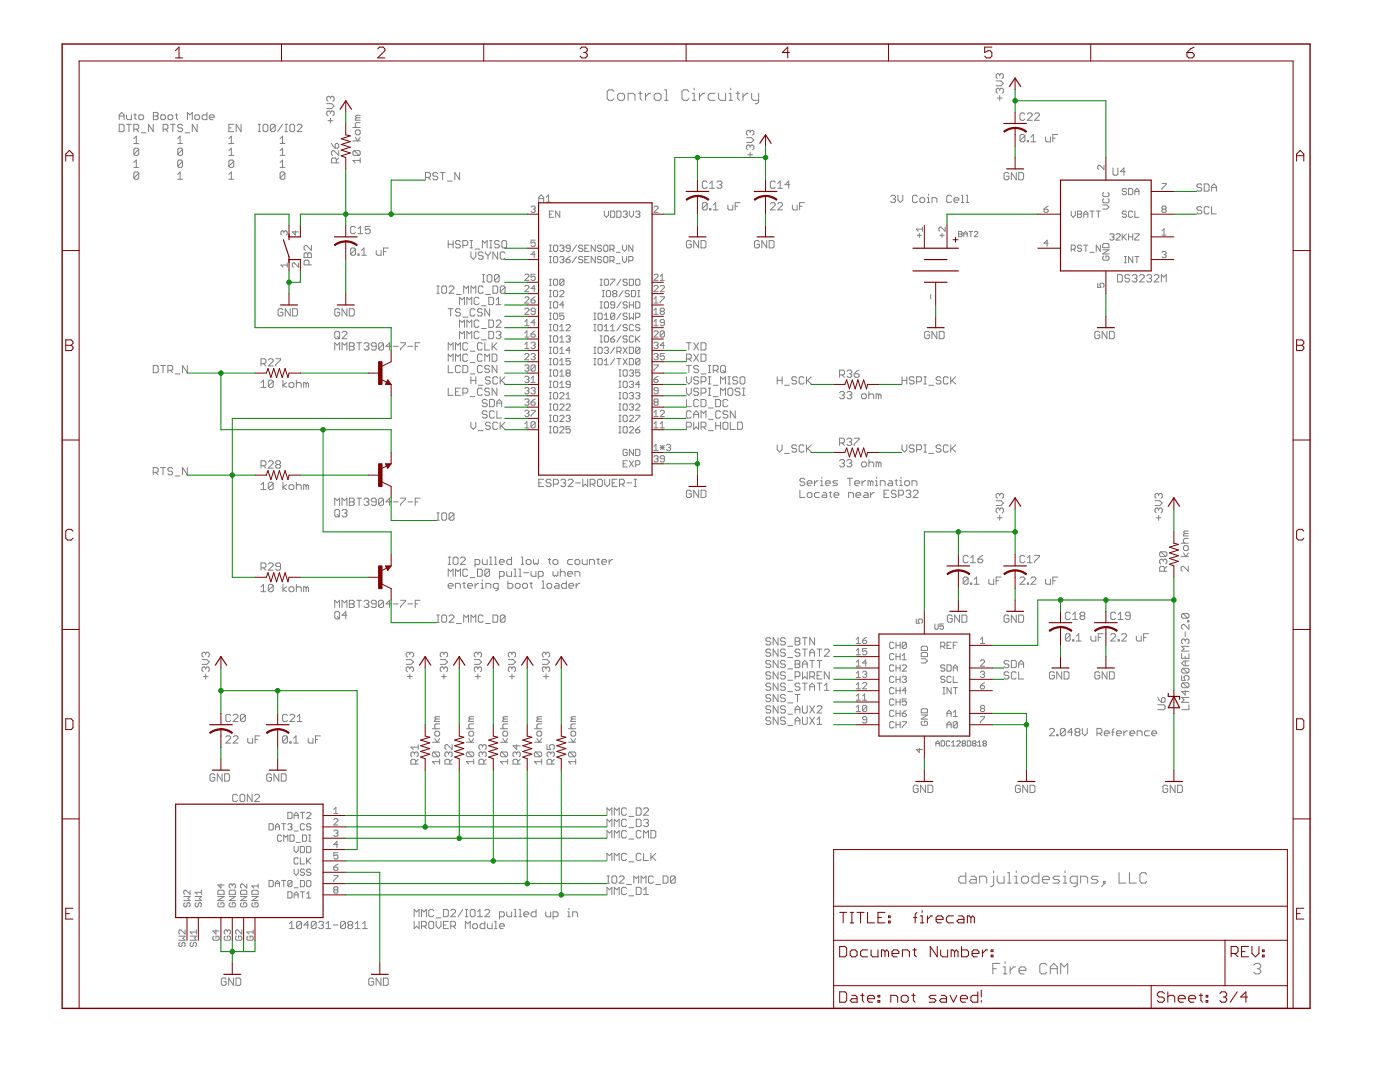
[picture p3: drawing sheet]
<svg xmlns="http://www.w3.org/2000/svg" width="279mm" height="216mm" viewBox="0 0 279 216" stroke-linecap="round" stroke-linejoin="round" font-family="sans-serif">
<g fill="none" stroke="#808080" stroke-width=".2">
<path d="M66 19.5v.2M66 19.5l-.3-.3h-.2l-.3 .3v.4l.3 .3M66 19.5l.2-.3h.2l.3 .3v.4l-.3 .3M122.6 18.3l-.4-.4h-.7l-.3 .4v1.4l.3 .3h.7l.4-.3M123.3 19l.3-.4h.7l.4 .4v.7l-.4 .3h-.7l-.3-.3zM127.4 18.6h.7M127.8 18.3v1.4l.3 .3M128.8 18.6v1.4M129.9 18.6h-.4l-.7 .7M130.9 18.6h.7l.3 .4v.7l-.3 .3h-.7l-.3-.3v-.7zM132.6 17.9h.4v2.1M137.5 18.3l-.3-.4h-.7l-.4 .4v1.4l.4 .3h.7l.3-.3"/>
<path d="M138.2 18.6h.3v1.4M138.5 17.6v.3M139.6 18.6v1.4M140.6 18.6h-.3l-.7 .7M142.7 18.6h-1l-.4 .4v.7l.4 .3h1M143.4 18.6v1.1l.4 .3h1v-1.4M145.5 18.6h.3v1.4M145.8 17.6v.3M146.9 18.6h.7M147.2 18.3v1.4l.4 .3M148.3 18.6v1.4M149.3 18.6h-.3l-.7 .7"/>
<path d="M150 18.6v1.1l.3 .3h1.1M151.4 18.6v1.8l-.4 .3h-.3M198.8 16.2h1l.5 .4-.5 .5h-1M199.1 19.6h.9M199.5 14.9l-.2-.2h-.2l-.3 .2v.5l.3 .3M199.5 17.8l-.2-.2h-.2l-.3 .2v.5l.3 .3M199.5 14.9v.3M199.5 17.8v.3M199.5 19.1v.9M199.5 14.9l.3-.2h.2l.3 .2v.5l-.3 .3M199.5 17.8l.3-.2h.2l.3 .2v.5l-.3 .3M23.8 23.9v-1l.5-.5 .5 .5v1"/>
<path d="M23.8 24.8h.7l.3 .3v.9l-.3 .3h-.7zM23.8 23.2h1M25.3 22.9v.7l.2 .3h.7v-1M25.3 24.8h.9M25.7 24.8v1.5M26.7 22.9h.5M26.7 25.8h.7l.3-.3v-.4l-.3-.3h-.7v1.5M26.7 27.7l.5-.5v1.4M26.7 32.4l.5-.5v1.5M26.7 28.6h1M26.7 33.4h1M26.9 22.7v.9l.3 .3"/>
<path d="M27.2 25.8l.5 .5M27.7 23.2l.2-.3h.5l.3 .3v.4l-.3 .3h-.5l-.2-.3zM27.7 29.8v1l-.3 .2h-.5l-.2-.2M27.7 34.6v.9l-.3 .3h-.5l-.2-.3M27.7 29.8l-.3-.2h-.5l-.2 .2v1M27.7 34.6l-.3-.3h-.5l-.2 .3v.9M27.7 29.8l-1 1M27.7 34.6l-1 .9M28.2 26.5h.9M30.6 24.8v1.5l-1-1.5v1.5M30.6 23.2h.7M30.6 22.4h.7l.3 .3v.2l-.3 .3 .3 .2v.2l-.3 .3h-.7z"/>
<path d="M32.1 23.2l.2-.3h.5l.2 .3v.4l-.2 .3h-.5l-.2-.3zM32.6 25.8h.7l.2-.3v-.4l-.2-.3h-.7v1.5M33 25.8l.5 .5M33.5 23.2l.3-.3h.4l.3 .3v.4l-.3 .3h-.4l-.3-.3zM34 24.8h1M34.5 24.8v1.5M35 22.9h.5M35.2 22.7v.9l.3 .3M35.5 28.6h.9M35.5 27.7l.4-.5v1.4M35.5 34.8l.4-.5v1.5M35.5 35.8h.9"/>
<path d="M36.4 25.1l-.2-.3h-.5l-.2 .3v.2l.2 .2h.5l.2 .3v.2l-.2 .3h-.5l-.2-.3M36.4 29.8l-.2-.2h-.5l-.2 .2v1M36.4 32.2l-.2-.3h-.5l-.2 .3v.9M36.4 29.8v1l-.2 .2h-.5l-.2-.2M36.4 32.2v.9l-.2 .3h-.5l-.2-.3M36.4 29.8l-.9 1M36.4 32.2l-.9 .9M36.9 26.5h1M37.4 23.9v-1.5l.5 .5 .5-.5v1.5M38.9 23.2l.2-.3h.5l.2 .3v.4l-.2 .3h-.5l-.2-.3zM39.3 24.8v1.5l-.9-1.5v1.5M41.3 22.4v1.5h-.7l-.3-.3v-.4l.3-.3h.7"/>
<path d="M41.8 23.4h1v-.2l-.3-.3h-.5l-.2 .3v.4l.2 .3h.5M45.7 25.5h.5M45.7 28.6h1M45.7 27.7l.5-.5v1.4M45.7 30.1l.5-.5v1.4M45.7 34.8l.5-.5v1.5M45.7 31h1M45.7 35.8h1M46.7 24.8h-1v1.5h1M46.7 32.2l-.3-.3h-.5l-.2 .3v.9M46.7 32.2v.9l-.3 .3h-.5l-.2-.3M46.7 32.2l-1 .9"/>
<path d="M48.1 24.8v1.5l-1-1.5v1.5M51.5 26.3h.5M51.5 24.8h.5M51.8 24.8v1.5M52.7 24.8h.5l.3 .3v.9l-.3 .3h-.5l-.2-.3v-.9zM54.9 25.1v.9l-.2 .3h-.5l-.2-.3M54.9 25.1l-.2-.3h-.5l-.2 .3v.9M54.9 25.1l-.9 .9M55.9 28.6h1M55.9 27.7l.5-.5v1.4M55.9 30.1l.5-.5v1.4M55.9 32.4l.5-.5v1.5"/>
<path d="M55.9 31h1M55.9 33.4h1M56.4 24.8l-1 1.5M56.9 34.6l-.3-.3h-.5l-.2 .3v.9M56.9 34.6v.9l-.3 .3h-.5l-.2-.3M56.9 34.6l-1 .9M56.9 26.3h.5M56.9 24.8h.5M57.1 24.8v1.5M58.1 24.8h.5l.2 .3v.9l-.2 .3h-.5l-.3-.3v-.9zM59.3 25.1l.2-.3h.5l.3 .3v.2l-1 1h1M65.2 20.7h1l.5 .5-.5 .5h-1"/>
<path d="M65.5 24.1h.9M66 22.4l.2-.3h.2l.3 .3v.5l-.3 .2M66 22.4v.2M66 23.6v1M66 22.4l-.3-.3h-.2l-.3 .3v.5l.3 .2M66.1 28.6l.8 1M67.1 28.6h.3l.2 .3v.4l-.2 .3h-.5v-.7zM67.1 32.5v-.7l-.2-.3h-.5l-.3 .3v.7h1.5M67.6 30.1v.9l-1-.9h-.2l-.3 .2v.5l.3 .2M67.6 31.5l-.5 .5M70.4 28.1h1.5M70.4 25.4h1.5"/>
<path d="M70.7 30.1l-.3 .2v.5l.3 .2h.9M70.7 30.1h.9l.3 .2v.5l-.3 .2M70.7 30.1l.9 .9M70.9 26.2l.3-.3h.4l.3 .3v.4l-.3 .3h-.4l-.3-.3zM70.9 27.4l.5 .7 .5-.7M71.2 23.5l-.3 .2v.3h1M71.2 23.5h.7M71.9 32h-1.5l.5 .5M71.9 31.5v1M71.9 24.5h-.7l-.3 .2v.5l.3 .2M71.9 23h-.7l-.3 .2 .3 .3M84.9 35.4h.7l.3-.2v-.5l-.3-.3h-.7v1.5"/>
<path d="M85.4 35.4l.5 .5M87.4 34.7l-.3-.3h-.5l-.2 .3v.2l.2 .3h.5l.3 .2v.2l-.3 .3h-.5l-.2-.3M87.8 34.4h1M88.3 34.4v1.5M89.3 36.1h1M91.7 34.4v1.5l-.9-1.5v1.5M107.5 39.6h1M109 39.4l.5-.5v1.4M125.3 20v-1.4h1.1l.3 .4v1M132.6 20h.7M138.2 20h.7M141.1 36.4l-.2-.3h-.5l-.2 .3v.9l.2 .3h.5l.2-.3"/>
<path d="M141.6 37.6h1M141.6 36.6l.5-.5v1.5M143.1 36.4l.2-.3h.5l.3 .3v.2l-.3 .3M143.6 36.9h.2M143.8 36.9l.3 .2v.2l-.3 .3h-.5l-.2-.3M145.5 20h.7M149 27.5h1l.5 .5-.5 .4h-1M149.2 30.9h1M149.7 26.2v.3M149.7 29.2v.2M149.7 30.4v.9M149.7 29.2l-.2-.3h-.3l-.2 .3v.5l.2 .2"/>
<path d="M149.7 26.2l-.2-.2h-.3l-.2 .2v.5l.2 .3M149.7 29.2l.3-.3h.2l.3 .3v.5l-.3 .2M149.7 26.2l.3-.2h.2l.3 .2v.5l-.3 .3M154.7 36.4l-.2-.3h-.5l-.2 .3v.9l.2 .3h.5l.2-.3M155.2 36.6l.5-.5v1.5M155.2 37.6h1M157.6 36.9h-.9l.7-.8v1.5M177.8 39.2l.2-.2h.5l.2 .2v.2l-.2 .3M178.2 39.7h.3M178.5 39.7l.2 .2v.3l-.2 .2h-.5l-.2-.2M179.2 39v.9l.5 .5 .5-.5v-.9M183.1 39.2l-.2-.2h-.5l-.3 .2v1l.3 .2h.5l.2-.2"/>
<path d="M183.6 39.7l.2-.3h.5l.3 .3v.5l-.3 .2h-.5l-.2-.2zM185 39.4h.3v1M185.3 38.7v.3M189.9 39.2l-.2-.2h-.5l-.3 .2v1l.3 .2h.5l.2-.2M190.4 39.9h1v-.2l-.3-.3h-.5l-.2 .3v.5l.2 .2h.5M191.9 39h.2v1.4M192.8 39h.3v1.4M201.4 34.7l-.3-.3h-.5l-.2 .3v.9l.2 .3h.5l.3-.3v-.4h-.5M202.8 34.4v1.5l-1-1.5v1.5M203.3 34.4h.7l.3 .3v.9l-.3 .3h-.7zM204.5 22.8l-.2-.3h-.5l-.2 .3v.9l.2 .3h.5l.2-.3M204.5 27.1v1l-.2 .2h-.5l-.2-.2"/>
<path d="M204.5 27.1l-.2-.3h-.5l-.2 .3v1M204.5 27.1l-.9 1M205 28.1h.3v.2h-.3zM205 22.8l.3-.3h.4l.3 .3v.2l-1 1h1M205.7 28.3h1M205.7 27.3l.5-.5v1.5M206.5 22.8l.2-.3h.5l.2 .3v.2l-.9 1h.9M208.7 27.3v.8l.2 .2h.7v-1M210.1 27.6h.5M211.1 26.8h-1v1.5M220.3 39.6l-.2 .3v.4l.2 .2h.8l.2-.2v-.4l-.2-.3M220.3 38.4l-.2 .2v.4l.2 .2h.8l.2-.2v-.4l-.2-.2"/>
<path d="M220.3 33v.8l-.8-.8-.4 .2v.4l.2 .2M222.1 33.5v1.2l.3 .3h.4l.3-.3v-1.2M224.6 34.2h-1l.7-.7v1.5M224.8 37.8l-.2-.2h-.4l-.2 .2 .2 .4h.4l.2 .2-.2 .4h-.4l-.2-.2M225.2 37.6h.6l.3 .2v.8l-.3 .2h-.6zM226.5 38.8v-.8l.4-.4 .4 .4v.8M226.5 38.2h.8M231.9 36.6h.8v.2l-.8 .8v.2M239.8 36.9l-.2-.2h-.5l-.2 .2v.3l.2 .2h.5l.2 .3v.2l-.2 .2h-.5l-.2-.2M240.3 36.7h.8l.2 .2v1l-.2 .2h-.8zM241.8 37.4h1M241.8 38.1v-.9l.5-.5 .5 .5v.9"/>
<path d="M56.7 46.3l.2-.2 .4 .2v.4l-.2 .2M56.7 46.3l-.2-.2-.4 .2v.4l.2 .2M56.7 46.3v.2M57.3 52.9h-1.2l.4 .4M57.3 52.5v.8M58.9 46.1v.8l-.6-.6h1.3M59.6 52.5v.8l-.9-.8-.4 .2v.4l.2 .2M60.7 50.7l.2-.3h.3l.2 .3 .3-.3h.2l.2 .3v.7h-1.4zM61.4 50.7v.7M61.7 52.9v-.8l-.3-.2h-.5l-.2 .2v.8h1.4M62.1 49v1l-.9-1h-.3l-.2 .2v.5l.2 .3M71 45.4l-.3-.2h-.5l-.2 .2v1l.2 .2h.5l.3-.2"/>
<path d="M71 49.7l-.3-.2h-.5l-.2 .2v1M71 49.7v1l-.3 .2h-.5l-.2-.2M71 49.7l-1 1M71.4 50.7h.3v.2h-.3zM71.4 46.6h1M71.4 45.7l.5-.5v1.4M72.2 50.9h.9M72.2 50l.4-.5v1.4M73.9 45.2h-1v.7l.5-.2h.2l.3 .2v.5l-.3 .2h-.5l-.2-.2M75.1 50v.7l.2 .2h.8v-.9M76.5 50.2h.5M77.5 49.5h-1v1.4"/>
<path d="M87.2 58.5h.5M87.2 57.1h.5M87.4 57.1v1.4M88.4 57.1h.5l.2 .2v1l-.2 .2h-.5l-.2-.2v-1zM89.5 48v1.5M89.5 48.7h.9M89.6 57.3l.3-.2h.4l.3 .2v.3l-1 .9h1M90.4 48v1.5M91.1 58.8h1M91.9 48.3l-.3-.3h-.5l-.2 .3v.2l.2 .2h.5l.3 .3v.2l-.3 .3h-.5l-.2-.3M92.4 49h.7l.2-.3v-.4l-.2-.3h-.7v1.5M92.5 58.5v-1.4l.5 .5 .5-.5v1.4"/>
<path d="M93.8 48h.5M93.8 49.5h.5M94 50.3v.9l.5 .5 .5-.5v-.9M94 58.5v-1.4l.5 .5 .5-.5v1.4M94.1 48v1.5M94.8 49.7h1M95.6 59.6l-.2-.3h-.5l-.3 .3v.9l.3 .3h.5l.2-.3M96.2 56.3h.5M96.2 54.8h.5M96.3 49.5v-1.5l.5 .5 .4-.5v1.5M96.4 50.5l-.2-.2h-.5l-.3 .2v.3l.3 .2h.5l.2 .2v.3l-.2 .2h-.5l-.3-.2M96.4 57.3l-.2-.2h-.5l-.2 .2v1l.2 .2h.5l.2-.2"/>
<path d="M96.5 54.8v1.5M96.9 50.3v.2l.5 .5M96.9 58.8h1M97.4 51v.7M97.5 54.8h.4l.3 .3v.9l-.3 .3h-.4l-.3-.3v-.9zM97.6 59.3h.7l.2 .3v.9l-.2 .3h-.7zM97.7 48h.5M97.7 49.5h.5M97.9 50.3v.2l-.5 .5M98 48v1.5M98.4 57.1h.7l.2 .2v1l-.2 .2h-.7zM99 59.8l.5-.5v1.5"/>
<path d="M99.3 50.3v1.4l-.9-1.4v1.4M99.6 55.1v.9l-.2 .3h-.5l-.2-.3M99.6 55.1l-.2-.3h-.5l-.2 .3v.9M99.6 55.1l-.9 .9M99.7 48.3l-.3-.3h-.5l-.2 .3v.2l.2 .2h.5l.3 .3v.2l-.3 .3h-.5l-.2-.3M100.4 48h.5l.2 .3v.9l-.2 .3h-.5l-.2-.3v-.9zM100.8 50.5l-.3-.2h-.4l-.3 .2v1l.3 .2h.4l.3-.2M100.8 57.3l-.2-.2h-.5l-.3 .2v1M100.8 57.3v1l-.2 .2h-.5l-.3-.2M100.8 57.3l-1 1M104.7 59.4l.2-.2h.4l.3 .2v.2l-.9 .9h.9M104.7 54.9l.2-.2h.4l.3 .2v.2l-.9 .8h.9"/>
<path d="M104.7 57.2l.2-.2h.4l.3 .2v.2l-.9 .8h.9M106 59.9h.6l.2 .4-.2 .2h-.4l-.2-.2zM106 41.3l.2-.2h.4l.2 .2-.2 .4M106.4 41.7h.2M106.6 41.7l.2 .3-.2 .4h-.4l-.2-.2M106.8 47.9h-.8v.6l.6-.2 .2 .2v.5l-.2 .2h-.4l-.2-.2M106.8 54.7h-.8v.6l.6-.2 .2 .2v.5l-.2 .1h-.4l-.2-.1M106.8 59.2l-.8 .7M106.8 57.6h-.8l.6-.6v1.2M106.8 50.8h-.8l.6-.6v1.2M107.5 40.3v-.9l.5-.5 .5 .5v.9M109 40.3h1"/>
<path d="M109.6 42.7h.4M109.6 52.4h.4M109.6 51.2h.4M109.6 50.2h.4M109.6 48.9h.4M109.6 59.2h.4M109.6 56.9h.4M109.6 55.7h.4M109.6 58h.4M109.8 48.9v1.3M109.8 51.2v1.2M109.8 55.7v1.2"/>
<path d="M109.8 58v1.2M110.5 42.1h-.9v1.3h.9M110.5 51.4l.2-.2h.4l.2 .2v.8l-.2 .2h-.4l-.2-.2zM110.5 55.9l.2-.2h.4l.2 .2v.8l-.2 .2h-.4l-.2-.2zM110.5 58.2l.2-.2h.4l.2 .2v.8l-.2 .2h-.4l-.2-.2zM110.7 48.9h.4l.2 .2v.9l-.2 .2h-.4l-.2-.2v-.9zM111.7 42.1v1.3l-.8-1.3v1.3M111.7 51.4l.2-.2h.4l.2 .2-.2 .4M111.7 49.1l.2-.2h.4l.2 .2-.2 .4M111.7 58.2l.2-.2h.4l.2 .2v.2l-.8 .8h.8M112.1 51.8h.2M112.1 49.5h.2"/>
<path d="M112.3 51.8l.2 .2-.2 .4h-.4l-.2-.2M112.3 49.5l.2 .2-.2 .5h-.4l-.2-.2M112.5 55.9l-.2-.2h-.4l-.2 .2v.8M112.5 55.9v.8l-.2 .2h-.4l-.2-.2M112.5 55.9l-.8 .8M113 51.8h.6l.2 .4-.2 .2h-.4l-.2-.2zM113.8 51.2l-.8 .6M113.8 49.5h-.6l-.2-.2 .2-.4h.4l.2 .2v.9l-.2 .2h-.4l-.2-.2M115 51.2l-.8 1.2M115 48.9l-.8 1.3M116.3 49.1l-.2-.2h-.4l-.2 .4 .2 .2h.4l.2 .5-.2 .2h-.4l-.2-.2M116.3 51.4l-.2-.2h-.4l-.2 .2 .2 .4h.4l.2 .2-.2 .4h-.4l-.2-.2"/>
<path d="M116.7 51.8h.4M116.7 49.5h.4M117.6 51.2h-.9v1.2h.9M117.6 48.9h-.9v1.3h.9M118.8 48.9v1.3l-.8-1.3v1.3M118.8 51.2v1.2l-.8-1.2v1.2M119.8 56.9h.4M119.8 55.7h.4M120 55.7v1.2M120.1 49.1l-.3-.2h-.4l-.2 .4 .2 .2h.4l.3 .5-.3 .2h-.4l-.2-.2M120.1 51.4l-.3-.2h-.4l-.2 .2 .2 .4h.4l.3 .4-.3 .2h-.4l-.2-.2M120.2 59.2h.4"/>
<path d="M120.2 58h.4M120.4 58v1.2M120.5 51.4l.2-.2h.4l.2 .2v.8l-.2 .2h-.4l-.2-.2zM120.6 42.1v.8l.4 .5 .4-.5v-.8M120.6 55.9l.2-.2h.4l.2 .2v.8l-.2 .2h-.4l-.2-.2zM120.7 48.9h.4l.2 .2v.9l-.2 .2h-.4l-.2-.2v-.9zM121 58.2l.2-.2h.4l.3 .2v.8l-.3 .2h-.4l-.2-.2zM121.7 52h.6l.3-.2v-.4l-.3-.2h-.6v1.2M121.7 49.7h.6l.3-.2v-.4l-.3-.2h-.6v1.3M121.9 42.1h.6l.2 .2v.9l-.2 .2h-.6zM121.9 55.7h.8v.2l-.8 .8v.2M122.1 52l.5 .4"/>
<path d="M122.1 49.7l.5 .5M122.5 58.6l-.2-.2 .2-.4h.4l.2 .2-.2 .4M122.5 58.6l-.2 .2 .2 .4h.4l.2-.2-.2-.4M122.5 58.6h.4M123 52.6h.8M123 50.4h.8M123.1 42.1h.6l.2 .2v.9l-.2 .2h-.6zM123.9 55.7l-.8 1.2M124.2 48.9v.8l.5 .5 .4-.5v-.8M124.2 51.2v.8l.5 .4 .4-.4v-.8M124.4 42.3l.2-.2h.4l.2 .2-.2 .4M124.4 58l-.9 1.2"/>
<path d="M124.8 42.7h.2M125 42.7l.2 .2-.2 .5h-.4l-.2-.2M125.2 55.9l-.2-.2h-.4l-.2 .2 .2 .4h.4l.2 .2-.2 .4h-.4l-.2-.2M125.5 52h.6l.2-.2v-.4l-.2-.2h-.6v1.2M125.6 42.1v.8l.4 .5 .4-.5v-.8M125.6 55.7h.6l.2 .2v.8l-.2 .2h-.6zM125.6 58.2l-.2-.2h-.4l-.2 .2 .2 .4h.4l.2 .2-.2 .4h-.4l-.2-.2M126 58h.6l.3 .2v.8l-.3 .2h-.6zM126.3 48.9v1.3l-.8-1.3v1.3M126.9 42.3l.2-.2h.4l.2 .2-.2 .4M126.9 55.9l.2-.2h.4l.2 .2v.8l-.2 .2h-.4l-.2-.2zM127.3 42.7h.2"/>
<path d="M127.3 59.2h.4M127.3 58h.4M127.5 42.7l.2 .2-.2 .5h-.4l-.2-.2M127.5 58v1.2M130.5 59.6l.4-.4v1.3M130.5 41.3l.2-.2h.4l.2 .2v.2l-.8 .9h.8M130.5 54.9l.2-.2h.4l.2 .2v.2l-.8 .8h.8M130.5 57.2l.2-.2h.4l.2 .2v.2l-.8 .8h.8M131.8 55.1l.4-.4v1.2M131.8 59.2h.8v.2l-.8 .9v.2M131.8 57.2l.2-.2h.4l.2 .2v.2l-.8 .8h.8M131.8 55.9h.8"/>
<path d="M138 48.3l-.3-.3h-.5l-.2 .3v.9l.2 .3h.5l.3-.3v-.5h-.5M139.4 48v1.5l-.9-1.5v1.5M139.9 48h.7l.3 .3v.9l-.3 .3h-.7zM141.1 40.7l-.2-.3h-.5l-.2 .3v.9M141.1 40.7v.9l-.2 .3h-.5l-.2-.3M141.1 40.7l-.9 .9M141.6 41.6h.3v.3h-.3zM142.3 41.9h1M142.3 40.9l.5-.5v1.5M145.3 40.9v.7l.2 .3h.7v-1M146.7 41.1h.5M147.7 40.4h-1v1.5"/>
<path d="M151.6 48.3l-.3-.3h-.5l-.2 .3v.9l.2 .3h.5l.3-.3v-.5h-.5M153 48v1.5l-1-1.5v1.5M153.5 48h.7l.3 .3v.9l-.3 .3h-.7zM153.8 40.7l.2-.3h.5l.2 .3v.2l-.9 1h.9M155.2 40.7l.2-.3h.5l.3 .3v.2l-1 1h1M158.1 40.9v.7l.3 .3h.7v-1M159.6 41.1h.5M160.5 40.4h-.9v1.5M183.1 47h.8M183.5 46.6v.8M184.1 45.3v.8M184.1 45.7h-1.2l.4 .4"/>
<path d="M185 40.4h.5M185.7 58.8v.8M186 40.4v-1h.7l.3 .3v.7M187.6 47h.8M188 46.6v.8M188.6 45.3v.8l-.8-.8-.4 .2v.4l.2 .2M191.3 46.2h.5l.2 .2-.2 .3 .2 .4-.2 .1h-.5zM191.3 46.7h.5M191.9 40.4h.4M192.3 47.2v-.7l.4-.3 .3 .3v.7M192.3 46.7h.7M192.8 40.4h.5"/>
<path d="M193.4 46.2h.7M193.7 46.2v1M194.4 46.4l.2-.2h.4l.1 .2v.1l-.7 .7h.7M208.4 41.7h.6l.2 .5-.2 .2h-.4l-.2-.2zM209.2 48.5h-.8l.6-.6v1.3M209.2 41.1l-.8 .6M213.8 49.7h.6l.2-.2v-.4l-.2-.2h-.6v1.3M213.8 42.1v.8l.4 .5 .4-.5v-.8M214.2 49.7l.4 .5M215 42.1h.6l.3 .2-.3 .4 .3 .5-.3 .2h-.6zM215 42.7h.6M215.9 49.1l-.3-.2h-.4l-.2 .2 .2 .4h.4l.3 .2-.3 .5h-.4l-.2-.2"/>
<path d="M216.3 43.4v-.9l.4-.4 .4 .4v.9M216.3 42.7h.8M216.3 48.9h.8M216.7 48.9v1.3M217.5 42.1h.9M217.5 50.4h.9M218 42.1v1.3M218.8 42.1h.8M219.1 56.5v.8h.6l-.2-.4 .2-.4h.4l.2 .2v.4l-.2 .2M219.2 42.1v1.3M219.6 48.9v1.3l-.8-1.3v1.3M220.1 49.8h1.2l-1.2 .9h1.2"/>
<path d="M220.1 48.8l.2-.2h.8l.2 .2v.6h-1.2zM220.1 40.9h.8l.4 .4-.4 .4h-.8M220.3 51.1l-.2 .2v.4l.2 .2h.8l.2-.2v-.4l-.2-.2h-.4v.4M221.5 46.9l.2-.2h.4l.2 .2-.2 .4M221.9 47.3h.2M222.1 47.3l.2 .2-.2 .4h-.4l-.2-.2M222.7 46.9l.2-.2h.5l.2 .2v.2l-.9 .8h.9M223 54.8h.8l.2 .3v.9l-.2 .3h-.8zM224 46.7v1.2M224.2 47.3l.6 .6M224.4 52.4h.4M224.4 51.2h.4"/>
<path d="M224.6 51.2v1.2M224.8 42.3l-.2-.2h-.4l-.2 .2 .2 .4h.4l.2 .2-.2 .5h-.4l-.2-.2M224.8 46.7l-.8 .8M225.2 46.7v1.2M225.2 47.3h.9M225.4 55.1l-.2-.3h-.5l-.2 .3v.2l.2 .2h.5l.2 .3v.2l-.2 .3h-.5l-.2-.3M226 55.1l.2-.3h.5l.2 .3v.2l-.2 .2M226.1 42.3l-.3-.2h-.4l-.2 .2v.9l.2 .2h.4l.3-.2M226.1 51.2v1.2l-.9-1.2v1.2M226.1 46.7v1.2M226.4 55.5h.3M226.5 42.1v1.3h.8"/>
<path d="M226.5 46.7h.8v.2l-.8 .8v.2h.8M226.5 51.2h.8M226.7 55.5l.2 .3v.2l-.2 .3h-.5l-.2-.3M226.9 51.2v1.2M227.4 55.1l.2-.3h.5l.3 .3v.2l-1 1h1M228.9 55.1l.2-.3h.5l.2 .3v.2l-.2 .2M229.3 55.5h.3M229.6 55.5l.2 .3v.2l-.2 .3h-.5l-.2-.3M230.3 55.1l.3-.3h.5l.2 .3v.2l-1 1h1M231.8 56.3v-1.5l.5 .5 .4-.5v1.5M231.9 50.4l.2-.2h.4l.2 .2-.2 .4M231.9 46.1l.4-.4v1.2"/>
<path d="M231.9 46.9h.8M232.1 41.7l-.2-.2 .2-.4h.4l.2 .2-.2 .4M232.1 41.7l-.2 .3 .2 .4h.4l.2-.2-.2-.5M232.1 41.7h.4M232.3 50.8h.2M232.5 50.8l.2 .2-.2 .4h-.4l-.2-.2M239.8 41.5l-.2-.3h-.5l-.2 .3v.2l.2 .3h.5l.2 .2v.2l-.2 .3h-.5l-.2-.3M241.3 41.5l-.2-.3h-.5l-.3 .3v.9l.3 .3h.5l.2-.3M241.8 41.2v1.5h1M30.6 72.9h.7l.3 .3v.9l-.3 .3h-.7zM32 72.9h1M32.5 72.9v1.5"/>
<path d="M33.5 73.9h.7l.3-.3v-.4l-.3-.3h-.7v1.5M34 73.9l.5 .5M35 74.6h.9M37.4 72.9v1.5l-1-1.5v1.5M52.1 76.3l.5-.4v1.4M52.1 77.3h1M52.1 72.6h.7l.3-.3v-.5l-.3-.2h-.7v1.4M52.6 72.6l.5 .4M53.6 71.8l.2-.2h.5l.2 .2v.3l-.9 .9h.9M54.5 76.1v1l-.2 .2h-.5l-.2-.2M54.5 76.1l-.2-.2h-.5l-.2 .2v1M54.5 76.1l-.9 1"/>
<path d="M55 71.6h1v.2l-1 1v.2M56.5 61.8l-.3-.2h-.5l-.2 .2v1l.2 .3h.5l.3-.3v-.5h-.5M56.5 75.9v1.4M57.2 76.3l-.7 .5 .7 .5M57.7 76.6l.2-.3h.5l.3 .3v.5l-.3 .2h-.5l-.2-.2zM57.9 61.6v1.5l-1-1.5v1.5M58.4 61.6h.7l.3 .2v1l-.3 .3h-.7zM59.1 76.6l.3-.3h.5l.2 .3v.7M59.1 75.9v1.4M61.1 76.6l.2-.3 .3 .3v.7M61.1 76.6l-.2-.3h-.3v1M61.1 76.6v.7"/>
<path d="M66.8 66.4l.3-.3h.4l.3 .3v.9l-.3 .3h-.4l-.3-.3zM66.8 69.8v-1.4l.5 .5 .5-.5v1.4M67.3 67.1l.5 .5M67.8 61.8l-.3-.2h-.4l-.3 .2v1l.3 .3h.4l.3-.3v-.5h-.5M68.3 69.8v-1.4l.4 .5 .5-.5v1.4M68.3 66.4l.2-.3h.5l.2 .3v.2l-.9 1h.9M69.2 61.6v1.5l-.9-1.5v1.5M69.7 61.6h.7l.3 .2v1l-.3 .3h-.7zM69.7 68.4h.7l.3 .2v.3l-.3 .2 .3 .3v.2l-.3 .2h-.7zM69.7 69.1h.7M71.2 68.4h1M71.7 68.4v1.4"/>
<path d="M72.6 68.6l.3-.2h.5l.2 .2v.3l-.2 .2M73.1 69.1h.3M73.4 69.1l.2 .3v.2l-.2 .2h-.5l-.3-.2M75.1 69.1h-.8l-.2-.2v-.3l.2-.2h.5l.3 .2v1l-.3 .2h-.5l-.2-.2M76.5 68.6l-.2-.2h-.5l-.2 .2v1M76.5 68.6v1l-.2 .2h-.5l-.2-.2M76.5 68.6l-.9 1M78 69.1h-1l.7-.7v1.4M78.5 69.1h1M79.9 68.4h1v.2l-1 1v.2M81.4 69.1h1M82.9 69.1h.5"/>
<path d="M83.8 68.4h-.9v1.4M89.5 69.8v-1.4l.4 .5 .5-.5v1.4M89.5 72.1v-1.4l.4 .4 .5-.4v1.4M89.5 72.9v1.5h.9M89.5 77.4v1.5h.9M89.5 61.6h.9M89.9 61.6v1.5M90.9 69.8v-1.4l.5 .5 .5-.5v1.4M90.9 72.1v-1.4l.5 .4 .5-.4v1.4M90.9 78.2h.5M91.7 60.8v-1.5l.5 .5 .5-.5v1.5M91.7 65.3v-1.4l.5 .4 .5-.4v1.4"/>
<path d="M91.7 67.6v-1.5l.5 .5 .5-.5v1.5M91.9 61.8l-.3-.2h-.5l-.2 .2v.3l.2 .2h.5l.3 .3v.2l-.3 .3h-.5l-.2-.3M91.9 73.2l-.3-.3h-.5l-.2 .3v.9l.2 .3h.5l.3-.3M91.9 77.4h-1v1.5h1M92.4 72.9h.7l.2 .3v.9l-.2 .3h-.7zM92.4 78.4h.7l.2-.2v-.5l-.2-.3h-.7v1.5M92.4 63.3h.9M93.2 67.6v-1.5l.5 .5 .4-.5v1.5M93.2 60.8v-1.5l.5 .5 .4-.5v1.5M93.2 65.3v-1.4l.5 .4 .4-.4v1.4M93.3 68.6l-.2-.2h-.5l-.2 .2v1l.2 .2h.5l.2-.2M93.3 70.9l-.2-.2h-.5l-.2 .2v1l.2 .2h.5l.2-.2"/>
<path d="M93.8 74.6h1M93.8 72.3h1M93.8 70.1h1M93.8 79.1h1M94 75.2v1.4M94 75.9h1M94.8 61.8l-.2-.2h-.5l-.3 .2v1l.3 .3h.5l.2-.3M95 75.2v1.4M95.4 76.9h1M95.6 66.4l-.2-.3h-.5l-.3 .3v.9l.3 .3h.5l.2-.3M95.6 64.1l-.2-.2h-.5l-.3 .2v1l.3 .2h.5l.2-.2M96.1 65.6h.9"/>
<path d="M96.1 67.8h.9M96.1 61h.9M96.2 61.8l-.2-.2h-.5l-.2 .2v.3l.2 .2h.5l.2 .3v.2l-.2 .3h-.5l-.2-.3M96.2 68.6l-.2-.2h-.5l-.2 .2v1l.2 .2h.5l.2-.2M96.2 70.9l-.2-.2h-.5l-.2 .2v1l.2 .2h.5l.2-.2M96.2 73.2l-.2-.3h-.5l-.2 .3v.9l.2 .3h.5l.2-.3M96.2 77.7l-.2-.3h-.5l-.2 .3v1l.2 .2h.5l.2-.2M96.8 68.4v1.4h.9M96.8 72.1v-1.4l.4 .4 .5-.4v1.4M97.2 79.9l-.2-.2h-.5l-.3 .2v.3l.3 .2h.5l.2 .3v.2l-.2 .3h-.5l-.3-.3M97.6 66.1h.7l.2 .3v.9l-.2 .3h-.7zM97.6 63.9h.7l.2 .2v1l-.2 .2h-.7z"/>
<path d="M97.7 61.6v1.5l-.9-1.5v1.5M97.7 73.2l-.2-.3h-.5l-.2 .3v.2l.2 .2h.5l.2 .3v.2l-.2 .3h-.5l-.2-.3M97.7 77.7l-.2-.3h-.5l-.2 .3v.2l.2 .3h.5l.2 .2v.3l-.2 .2h-.5l-.2-.2M97.7 79.7h.7l.3 .2v1l-.3 .3h-.7zM97.9 75.4l-.3-.2h-.5l-.2 .2v.3l.2 .2h.5l.3 .3v.2l-.3 .2h-.5l-.2-.2M98.2 68.4v1.4M98.2 70.7h.7l.3 .2v1l-.3 .2h-.7zM98.4 69.1l.8 .7M99 66.4l.3-.3h.4l.3 .3v.2l-.3 .2M99 64.1l.3-.2h.4l.3 .2v.2l-1 1h1M99 60.8h1M99.2 72.9v1.5l-1-1.5v1.5"/>
<path d="M99.2 77.4v1.5l-1-1.5v1.5M99.2 68.4l-1 1M99.3 75.4l-.2-.2h-.5l-.2 .2v1l.2 .2h.5l.2-.2M99.5 66.8h.2M99.7 66.8l.3 .3v.2l-.3 .3h-.4l-.3-.3M99.8 75.2v1.4M100.1 75.9l.7 .7M100.8 75.2l-1 1M104.7 61.7l.2-.2h.4l.3 .2v.2l-.9 .8h.9M104.7 75.3l.2-.2h.4l.3 .2-.3 .4M104.7 77.6l.2-.3h.4l.3 .3-.3 .4M104.7 79.8l.2-.2h.4l.3 .2-.3 .4"/>
<path d="M104.7 65h.9M104.7 67.3h.9M104.7 70.8l.2-.3h.4l.3 .3v.2l-.9 .8h.9M104.7 73l.2-.2h.4l.3 .2-.3 .4M104.7 69.5h.9M104.7 64.2l.5-.4v1.2M104.7 66.4l.5-.4v1.3M104.7 68.7l.5-.4v1.2M105.2 73.4h.1M105.2 75.7h.1M105.2 78h.1M105.3 75.7l.3 .2-.3 .4h-.4l-.2-.2"/>
<path d="M105.3 73.4l.3 .2-.3 .5h-.4l-.2-.2M105.3 78l.3 .2-.3 .4h-.4l-.2-.2M106 66.7h.6l.2 .4-.2 .2h-.4l-.2-.2zM106 76.3h.8M106 68.5l.2-.2h.4l.2 .2-.2 .4M106 70.8l.2-.3h.4l.2 .3-.2 .4M106 77.6l.2-.3h.4l.2 .3-.2 .4M106 75.5l.4-.4v1.2M106.4 68.9h.2M106.4 71.2h.2M106.4 78h.2M106.6 68.9l.2 .2-.2 .4h-.4l-.2-.2"/>
<path d="M106.6 71.2l.2 .2-.2 .4h-.4l-.2-.2M106.6 78l.2 .2-.2 .4h-.4l-.2-.2M106.8 62.1h-.6l-.2-.2 .2-.4h.4l.2 .2v.8l-.2 .2h-.4l-.2-.2M106.8 73l-.2-.2h-.4l-.2 .2v.9M106.8 73v.9l-.2 .2h-.4l-.2-.2M106.8 64.4h-.8l.6-.6v1.2M106.8 66l-.8 .7M106.8 73l-.8 .9M106.8 79.6l-.8 .6M109.6 79.6h.4M109.6 61.5h.4M109.6 60.2h.4"/>
<path d="M109.6 63.7h.4M109.6 62.5h.4M109.6 66h.4M109.6 64.7h.4M109.6 68.3h.4M109.6 67h.4M109.6 70.5h.4M109.6 69.3h.4M109.6 72.8h.4M109.6 71.5h.4M109.6 75.1h.4M109.6 73.8h.4"/>
<path d="M109.6 77.3h.4M109.6 76.1h.4M109.6 78.3h.4M109.8 60.2v1.3M109.8 62.5v1.2M109.8 64.7v1.3M109.8 67v1.3M109.8 69.3v1.2M109.8 71.5v1.3M109.8 73.8v1.3M109.8 76.1v1.2M109.8 78.3v1.3"/>
<path d="M110.5 65l.2-.3h.4l.2 .3v.8l-.2 .2h-.4l-.2-.2zM110.5 69.5l.2-.2h.4l.2 .2v.8l-.2 .2h-.4l-.2-.2zM110.7 60.2h.4l.2 .2v.9l-.2 .2h-.4l-.2-.2v-.9zM110.7 62.5h.4l.2 .2v.8l-.2 .2h-.4l-.2-.2v-.8zM110.7 67h.4l.2 .2v.9l-.2 .2h-.4l-.2-.2v-.9zM110.7 71.5h.4l.2 .3v.8l-.2 .2h-.4l-.2-.2v-.8zM110.7 73.8h.4l.2 .2v.8l-.2 .3h-.4l-.2-.3v-.8zM110.7 76.1h.4l.2 .2v.8l-.2 .2h-.4l-.2-.2v-.8zM110.7 78.3h.4l.2 .2v.9l-.2 .2h-.4l-.2-.2v-.9zM111.7 78.5l.2-.2h.4l.2 .2v.3l-.8 .8h.8M111.7 66h.8M111.7 68.3h.8"/>
<path d="M111.7 70.5h.8M111.7 72.8h.8M111.7 65.2l.4-.5v1.3M111.7 67.4l.4-.4v1.3M111.7 69.7l.4-.4v1.2M111.7 72l.4-.5v1.3M111.7 74.2l.4-.4v1.3M111.7 76.5l.4-.4v1.2M111.7 75.1h.8M111.7 77.3h.8M112.5 62.5h-.8v.6l.4-.2 .4 .2v.4l-.2 .2h-.4l-.2-.2M112.5 60.9h-.8l.6-.7v1.3"/>
<path d="M113 79.6h.8M113 65l.2-.3h.4l.2 .3v.2l-.8 .8h.8M113 67.2l.2-.2h.4l.2 .2-.2 .4M113 78.8l.4-.5v1.3M113.2 74.4l-.2-.2 .2-.4h.4l.2 .2-.2 .4M113.2 74.4l-.2 .2 .2 .5h.4l.2-.3-.2-.4M113.2 74.4h.4M113.4 67.6h.2M113.6 67.6l.2 .3-.2 .4h-.4l-.2-.2M113.8 71.5h-.8v.7l.6-.2 .2 .2v.4l-.2 .2h-.4l-.2-.2M113.8 76.7h-.6l-.2-.2 .2-.4h.4l.2 .2v.8l-.2 .2h-.4l-.2-.2M113.8 69.9h-.8l.6-.6v1.2"/>
<path d="M118.5 63.7h.4M118.5 62.5h.4M118.5 66h.4M118.5 64.7h.4M118.5 70.5h.4M118.5 69.3h.4M118.5 72.8h.4M118.5 71.5h.4M118.7 62.5v1.2M118.7 64.7v1.3M118.7 69.3v1.2M118.7 71.5v1.3"/>
<path d="M119.4 65l.2-.3h.4l.2 .3v.8l-.2 .2h-.4l-.2-.2zM119.4 69.5l.2-.2h.4l.2 .2v.8l-.2 .2h-.4l-.2-.2zM119.6 62.5h.4l.2 .2v.8l-.2 .2h-.4l-.2-.2v-.8zM119.6 71.5h.4l.2 .3v.8l-.2 .2h-.4l-.2-.2v-.8zM119.8 61.5h.4M119.8 60.2h.4M119.8 68.3h.4M119.8 67h.4M120 60.2v1.3M120 67v1.3M120.6 69.5l.2-.2h.4l.2 .2-.2 .4M120.6 63.7h.8"/>
<path d="M120.6 62.9l.4-.4v1.2M120.6 65.2l.4-.5v1.3M120.6 72l.4-.5v1.3M120.6 66h.8M120.6 72.8h.8M120.8 60.2h.4l.2 .2v.9l-.2 .2h-.4l-.2-.2v-.9zM120.8 67h.4l.2 .2v.9l-.2 .2h-.4l-.2-.2v-.9zM121 69.9h.2M121.2 69.9l.2 .2-.2 .4h-.4l-.2-.2M121.9 67.6h.6l.2 .5-.2 .2h-.4l-.2-.2zM121.9 65.2l.4-.5v1.3M121.9 66h.8"/>
<path d="M122.7 60.9h-.6l-.2-.3 .2-.4h.4l.2 .2v.9l-.2 .2h-.4l-.2-.2M122.7 62.7l-.2-.2h-.4l-.2 .2v.8M122.7 62.7v.8l-.2 .2h-.4l-.2-.2M122.7 62.7l-.8 .8M122.7 67l-.8 .6M122.7 69.3l-.8 1.2M122.7 71.5l-.8 1.3M123.1 70.1h.6l.2-.2v-.4l-.2-.2h-.6v1.2M123.1 71.5h.8M123.5 79.6h.4M123.5 70.1l.4 .4M123.5 71.5v1.3"/>
<path d="M123.5 75.1h.4M123.5 73.8h.4M123.5 77.3h.4M123.5 76.1h.4M123.5 78.3h.4M123.7 73.8v1.3M123.7 76.1v1.2M123.7 78.3v1.3M123.9 60.2l-.8 1.3M123.9 62.5l-.8 1.2M123.9 64.7l-.8 1.3M123.9 67l-.8 1.3"/>
<path d="M124.4 76.3l.2-.2h.4l.2 .2v.8l-.2 .2h-.4l-.2-.2zM124.4 78.5l.2-.2h.4l.2 .2v.9l-.2 .2h-.4l-.2-.2zM124.4 74l.2-.2h.4l.2 .2v.8l-.2 .3h-.4l-.2-.3zM124.4 69.3l.8 1.2M124.4 71.5l.8 1.3M125.2 60.4l-.2-.2h-.4l-.2 .2 .2 .5h.4l.2 .2-.2 .4h-.4l-.2-.2M125.2 62.7l-.2-.2h-.4l-.2 .2 .2 .4h.4l.2 .2-.2 .4h-.4l-.2-.2M125.2 65l-.2-.3h-.4l-.2 .3 .2 .4h.4l.2 .2-.2 .4h-.4l-.2-.2M125.2 67.2l-.2-.2h-.4l-.2 .2 .2 .4h.4l.2 .3-.2 .4h-.4l-.2-.2M125.2 69.3l-.8 1.2M125.2 71.5l-.8 1.3M125.6 60.2v1.3"/>
<path d="M125.6 62.5v1.2l.4-.4 .4 .4v-1.2M125.6 69.3h.6l.2 .2v.8l-.2 .2h-.6zM125.6 71.5h.6l.2 .3v.8l-.2 .2h-.6zM125.6 74l.2-.2h.4l.2 .2-.2 .4M125.6 76.3l.2-.2h.4l.2 .2-.2 .4M125.6 78.5l.2-.2h.4l.2 .2-.2 .5M125.6 60.9h.8M126 74.4h.2M126 76.7h.2M126 79h.2M126.2 79l.2 .2-.2 .4h-.4l-.2-.2M126.2 74.4l.2 .2-.2 .5h-.4l-.2-.3"/>
<path d="M126.2 76.7l.2 .2-.2 .4h-.4l-.2-.2M126.4 65l-.2-.3h-.4l-.2 .3v.8l.2 .2h.4l.2-.2M126.4 67.2l-.2-.2h-.4l-.2 .2v.9l.2 .2h.4l.2-.2M126.4 60.2v1.3M126.9 60.2h.6l.2 .2v.9l-.2 .2h-.6zM126.9 78.5l.2-.2h.4l.2 .2-.2 .5M126.9 63.3h.6l.2-.2v-.4l-.2-.2h-.6v1.2M126.9 67v1.3M127.1 67.6l.6 .7M127.3 79h.2M127.5 79l.2 .2-.2 .4h-.4l-.2-.2M127.7 65l-.2-.3h-.4l-.2 .5 .2 .2h.4l.2 .4-.2 .2h-.4l-.2-.2"/>
<path d="M127.7 69.5l-.2-.2h-.4l-.2 .2v.8M127.7 71.8l-.2-.3h-.4l-.2 .3v.8M127.7 73.8h-.8v.6l.4-.2 .4 .2v.4l-.2 .3h-.4l-.2-.3M127.7 69.5v.8l-.2 .2h-.4l-.2-.2M127.7 71.8v.8l-.2 .2h-.4l-.2-.2M127.7 67l-.8 .9M127.7 76.7h-.8l.6-.6v1.2M127.7 69.5l-.8 .8M127.7 71.8l-.8 .8M130.5 75.7h.6l.2 .4-.2 .2h-.4l-.2-.2zM130.5 72.8h.8v.2l-.8 .9v.2M130.5 61.9l.4-.4v1.2"/>
<path d="M130.5 64.2l.4-.4v1.2M130.5 66.2l.2-.2h.4l.2 .2v.2l-.8 .9h.8M130.5 68.5l.2-.2h.4l.2 .2-.2 .4M130.5 70.8l.2-.3h.4l.2 .3-.2 .4M130.5 60.5h.8M130.5 62.7h.8M130.5 65h.8M130.9 68.9h.2M130.9 71.2h.2M131.1 68.9l.2 .2-.2 .4h-.4l-.2-.2M131.1 71.2l.2 .2-.2 .4h-.4l-.2-.2M131.3 78h-.6l-.2-.2 .2-.5h.4l.2 .3v.8l-.2 .2h-.4l-.2-.2"/>
<path d="M131.3 75.1l-.8 .6M132 62.1l-.2 .2 .2 .4h.4l.2-.2-.2-.4M132 62.1l-.2-.2 .2-.4h.4l.2 .2-.2 .4M132 62.1h.4M132.6 64.4h-.6l-.2-.2 .2-.4h.4l.2 .2v.8l-.2 .2h-.4l-.2-.2M132.6 66.2v.9l-.2 .2h-.4l-.2-.2M132.6 70.5h-.8v.7l.6-.2 .2 .2v.4l-.2 .2h-.4l-.2-.2M132.6 66.2l-.2-.2h-.4l-.2 .2v.9M132.6 66.2l-.8 .9M132.6 68.9h-.8l.6-.6v1.2M137 71.6h.7l.3-.2v-.5l-.3-.2h-.7v1.4M137 75.2v1l.5 .4 .5-.4v-1"/>
<path d="M137 77.4v1l.5 .5 .5-.5v-1M137 79.7v1.5h1M137 68.4h1M137 72.9h1M137.5 68.4v1.4M137.5 72.9v1.5M137.5 71.6l.5 .5M138.5 68.4l.9 1.4M138.5 70.7l.9 1.4M139.4 79.9l-.2-.2h-.5l-.2 .2v1l.2 .3h.5l.2-.3M139.4 73.2l-.2-.3h-.5l-.2 .3v.2l.2 .2h.5l.2 .3v.2l-.2 .3h-.5l-.2-.3M139.4 75.4l-.2-.2h-.5l-.2 .2v.3l.2 .2h.5l.2 .3v.2l-.2 .2h-.5l-.2-.2"/>
<path d="M139.4 77.7l-.2-.3h-.5l-.2 .3v.2l.2 .3h.5l.2 .2v.3l-.2 .2h-.5l-.2-.2M139.4 68.4l-.9 1.4M139.4 70.7l-.9 1.4M139.9 68.4h.7l.3 .2v1l-.3 .2h-.7zM139.9 70.7h.7l.3 .2v1l-.3 .2h-.7zM139.9 76.2h.7l.3-.3v-.5l-.3-.2h-.7v1.4M139.9 78.4h.7l.3-.2v-.5l-.3-.3h-.7v1.5M139.9 79.7h.7l.3 .2v1l-.3 .3h-.7zM139.9 74.6h1M141.4 74.4h.5M141.4 72.9h.5M141.4 75.2h.5"/>
<path d="M141.4 76.6h.5M141.4 78.9h.5M141.4 77.4h.5M141.6 72.9v1.5M141.6 75.2v1.4M141.6 77.4v1.5M142.3 73.9h.8l.2-.3v-.4l-.2-.3h-.8v1.5M142.3 76.9h1M142.3 79.1h1M142.8 79.7h.8l.2 .2v1l-.2 .3h-.8zM142.8 73.9l.5 .5M143.8 78.9v-1.5l.5 .5 .5-.5v1.5"/>
<path d="M143.8 73.2l.2-.3h.5l.3 .3v.9l-.3 .3h-.5l-.2-.3zM143.8 76.6v-1.4l.5 .5 .5-.5v1.4M144.3 73.9l.5 .5M145.3 77.7l.2-.3h.5l.2 .3v1l-.2 .2h-.5l-.2-.2zM145.3 79.9l-.3-.2h-.5l-.2 .2v1l.2 .3h.5l.3-.3M145.3 75.2h.5M145.3 76.6h.5M145.5 75.2v1.4M147.2 75.4l-.2-.2h-.5l-.3 .2v.3l.3 .2h.5l.2 .3v.2l-.2 .2h-.5l-.3-.2M147.7 77.7l-.3-.3h-.4l-.3 .3v.2l.3 .3h.4l.3 .2v.3l-.3 .2h-.4l-.3-.2M147.7 75.4l.2-.2h.5l.3 .2v1l-.3 .2h-.5l-.2-.2zM148.2 78.9h.5"/>
<path d="M148.2 77.4h.5M148.4 77.4v1.5M155.1 75.9h1M155.1 75.2v1.4M156.1 75.2v1.4M156.6 76.9h.9M159 75.4l-.3-.2h-.4l-.3 .2v.3l.3 .2h.4l.3 .3v.2l-.3 .2h-.4l-.3-.2M160.4 75.4l-.2-.2h-.5l-.2 .2v1l.2 .2h.5l.2-.2M161 75.2v1.4M161.2 75.9l.7 .7M161.9 75.2l-.9 1M167.6 78.4l.2-.3h.5l.2 .3v.2l-.2 .2"/>
<path d="M167.6 74.8h.7l.2-.2v-.5l-.2-.2h-.7v1.4M168 78.8h.3M168 74.8l.5 .5M168.3 78.8l.2 .3v.2l-.2 .3h-.5l-.2-.3M169 78.4l.3-.3h.4l.3 .3v.2l-.3 .2M169 74.1l.3-.2h.4l.3 .2v.2l-.3 .3M169.5 78.8h.2M169.5 74.6h.2M169.7 78.8l.3 .3v.2l-.3 .3h-.4l-.3-.3M169.7 74.6l.3 .2v.3l-.3 .2h-.4l-.3-.2M170.5 74.6h.7l.2 .2v.3l-.2 .2h-.5l-.2-.2zM171.4 73.9l-.4 .2-.5 .5"/>
<path d="M172.2 78.6h.5l.2 .2v.5l-.2 .3h-.5l-.3-.3v-.5zM173.4 78.8l.2-.2h.5l.3 .2v.8M173.4 78.1v1.5M175.3 78.8l.3-.2 .2 .2v.8M175.3 78.8l-.2-.2h-.2v1M175.3 78.8v.8M180 75.9h1M180 75.2v1.4M181 75.2v1.4M182.4 75.4l-.2-.2h-.5l-.2 .2v.3l.2 .2h.5l.2 .3v.2l-.2 .2h-.5l-.2-.2M182.9 76.2h.8l.2-.3v-.5l-.2-.2h-.8v1.4M184.4 75.2h.5"/>
<path d="M184.4 76.6h.5M184.6 75.2v1.4M185.4 76.9h.9M185.5 66.4l-.2-.3h-.5l-.3 .3v.9l.3 .3h.5l.2-.3v-.5h-.5M187 66.1v1.5l-1-1.5v1.5M187.5 66.1h.7l.2 .3v.9l-.2 .3h-.7zM187.8 75.4l-.3-.2h-.4l-.3 .2v.3l.3 .2h.4l.3 .3v.2l-.3 .2h-.4l-.3-.2M189.3 75.4l-.3-.2h-.5l-.2 .2v1l.2 .2h.5l.3-.2M189.7 75.2v1.4M190 75.9l.7 .7M190.7 75.2l-1 1M219.5 66.4l-.3-.3h-.5l-.2 .3v.9l.2 .3h.5l.3-.3v-.5h-.5"/>
<path d="M220.9 66.1v1.5l-.9-1.5v1.5M221.4 66.1h.7l.3 .3v.9l-.3 .3h-.7zM30.6 94.3h.7l.3-.3v-.5l-.3-.2h-.7v1.4M31.1 94.3l.5 .4M32 93.3h1M32.5 93.3v1.4M34.5 93.5l-.3-.2h-.5l-.2 .2v.3l.2 .2h.5l.3 .3v.2l-.3 .2h-.5l-.2-.2M35 95h.9M37.4 93.3v1.4l-1-1.4v1.4M52.1 96.7l.5-.5v1.5M52.1 97.7h1M52.1 92.9h.7l.3-.2v-.5l-.3-.3h-.7v1.5"/>
<path d="M52.6 92.9l.5 .5M53.6 92.2l.2-.3h.5l.2 .3v.2l-.9 1h.9M54.5 96.5l-.2-.3h-.5l-.2 .3v1M54.5 96.5v1l-.2 .2h-.5l-.2-.2M54.5 96.5l-.9 1M55.2 92.7l-.2-.3v-.2l.2-.3h.5l.3 .3v.2l-.3 .3M55.2 92.7l-.2 .2v.3l.2 .2h.5l.3-.2v-.3l-.3-.2M55.2 92.7h.5M56.5 96.2v1.5M57.2 96.7l-.7 .5 .7 .5M57.7 97l.2-.3h.5l.3 .3v.5l-.3 .2h-.5l-.2-.2zM59.1 96.2v1.5"/>
<path d="M59.1 97l.3-.3h.5l.2 .3v.7M61.1 97l-.2-.3h-.3v1M61.1 97v.7M61.1 97l.2-.3 .3 .3v.7M69.7 99.4h.7l.3 .3v.2l-.3 .2 .3 .3v.2l-.3 .3h-.7zM71.2 99.4h1M71.7 99.4v1.5M72.6 99.7l.3-.3h.5l.2 .3v.2l-.2 .2M76.5 99.7l-.2-.3h-.5l-.2 .3v.9M76.5 99.7v.9l-.2 .3h-.5l-.2-.3M76.5 99.7l-.9 .9M79.9 99.4h1v.3l-1 .9v.3"/>
<path d="M83.8 99.4h-.9v1.5M94 84.2v1l.5 .5 .5-.5v-1M95.4 85.9h1M97.2 82.2l-.2-.2h-.5l-.3 .2v.3l.3 .2h.5l.2 .2v.3l-.2 .2h-.5l-.3-.2M97.9 84.5l-.3-.3h-.5l-.2 .3v.2l.2 .3h.5l.3 .2v.2l-.3 .3h-.5l-.2-.3M98.7 82.2l-.3-.2h-.5l-.2 .2v1l.2 .2h.5l.3-.2M99.2 81.2v-1l.5-.5 .4 .5v1M99.2 82v1.4h.9M99.2 80.4h.9M99.3 84.5l-.2-.3h-.5l-.2 .3v.9l.2 .3h.5l.2-.3M99.8 84.2v1.5M100.1 85l.7 .7"/>
<path d="M100.8 84.2l-1 1M104.7 84.6l.5-.5v1.3M104.7 82.1l.2-.2h.4l.3 .2-.3 .4M104.7 85.4h.9M105.2 80.2h.1M105.2 82.5h.1M105.3 82.5l.3 .2-.3 .4h-.4l-.2-.2M105.3 80.2l.3 .2-.3 .5h-.4l-.2-.3M106 80.2h.6l.2 .4-.2 .3h-.4l-.2-.3zM106 81.9h.8v.2l-.8 .8v.2M106.8 84.3l-.2-.2h-.4l-.2 .2v.9M106.8 84.3v.9l-.2 .2h-.4l-.2-.2"/>
<path d="M106.8 84.3l-.8 .9M107.5 96.4h.5M108.5 95.6h-1v1.5h1M109.6 81.9h.4M109.6 80.6h.4M109.6 84.1h.4M109.6 82.9h.4M109.6 86.4h.4M109.6 85.1h.4M109.8 80.6v1.3M109.8 82.9v1.2M109.8 85.1v1.3"/>
<path d="M110 95.9l-.3-.3h-.5l-.2 .3v.2l.2 .3h.5l.3 .2v.2l-.3 .3h-.5l-.2-.3M110.4 96.6h.8l.2-.2v-.5l-.2-.3h-.8v1.5M110.5 83.1l.2-.2h.4l.2 .2v.8l-.2 .2h-.4l-.2-.2zM110.7 80.6h.4l.2 .2v.8l-.2 .3h-.4l-.2-.3v-.8zM110.7 85.1h.4l.2 .2v.9l-.2 .2h-.4l-.2-.2v-.9zM111.7 80.8l.2-.2h.4l.2 .2v.2l-.8 .9h.8M111.7 83.1l.2-.2h.4l.2 .2v.2l-.8 .8h.8M111.7 85.3l.2-.2h.4l.2 .2v.3l-.8 .8h.8M111.9 95.9l.3-.3h.4l.3 .3v.2l-.3 .3M112.4 96.4h.2M112.6 96.4l.3 .2v.2l-.3 .3h-.4l-.3-.3M113 80.8l.2-.2h.4l.2 .2v.2l-.8 .9h.8"/>
<path d="M113 83.1l.2-.2h.4l.2 .2-.2 .4M113.4 95.9l.2-.3h.5l.3 .3v.2l-1 1h1M113.4 83.5h.2M113.6 83.5l.2 .2-.2 .4h-.4l-.2-.2M113.8 85.1h-.8v.6l.6-.1 .2 .1v.5l-.2 .2h-.4l-.2-.2M114.9 96.4h.9M116.3 95.6v1.5l.5-.5 .5 .5v-1.5M117.8 96.6h.7l.2-.2v-.5l-.2-.3h-.7v1.5M118.3 96.6l.4 .5M119.2 95.9l.3-.3h.5l.2 .3v.9l-.2 .3h-.5l-.3-.3zM120.7 95.6v1l.5 .5 .5-.5v-1M122.2 96.4h.4"/>
<path d="M123.1 95.6h-.9v1.5h.9M123.5 81.9h.4M123.5 80.6h.4M123.5 84.1h.4M123.5 82.9h.4M123.5 86.4h.4M123.5 85.1h.4M123.6 96.6h.8l.2-.2v-.5l-.2-.3h-.8v1.5M123.7 80.6v1.3M123.7 82.9v1.2M123.7 85.1v1.3M124.1 96.6l.5 .5"/>
<path d="M124.4 92.5h.4M124.6 80.6h.4l.2 .2v.8l-.2 .3h-.4l-.2-.3v-.8zM124.6 82.9h.4l.2 .2v.8l-.2 .2h-.4l-.2-.2v-.8zM124.6 85.1h.4l.2 .2v.9l-.2 .2h-.4l-.2-.2v-.9zM125.1 96.4h1M125.2 89.9l-.2-.2h-.4l-.2 .2v.8l.2 .2h.4l.2-.2v-.4h-.4M125.2 91.9h-.8v1.3h.8M125.6 85.3l.2-.2h.4l.2 .2v.3l-.8 .8h.8M125.6 80.8l.2-.2h.4l.2 .2-.2 .4M125.6 83.1l.2-.2h.4l.2 .2v.2l-.8 .8h.8M125.6 91.9l.8 1.3M126 81.2h.2"/>
<path d="M126.2 81.2l.2 .2-.2 .5h-.4l-.2-.3M126.4 89.7v1.2l-.8-1.2v1.2M126.4 91.9l-.8 1.3M126.6 95.6h.4M126.6 97.1h.4M126.8 95.6v1.5M126.9 89.7h.6l.2 .2v.8l-.2 .2h-.6zM126.9 82.9h.8v.2l-.8 .8v.2M126.9 85.7h.6l.2 .5-.2 .2h-.4l-.2-.2zM126.9 92.8h.6l.2-.3v-.4l-.2-.2h-.6v1.3M126.9 80.8l.2-.2h.4l.2 .2v.2l-.8 .9h.8M127.7 85.1l-.8 .6"/>
<path d="M130.5 89.1l.4-.4v1.2M130.5 82.3l.4-.4v1.2M130.5 84.6l.4-.5v1.3M130.5 89.9h.8M130.5 91.1l.2-.2h.4l.2 .2-.2 .4M130.5 83.1h.8M130.5 85.4h.8M130.7 80.2l-.2 .2 .2 .5h.4l.2-.3-.2-.4M130.7 80.2l-.2-.2 .2-.4h.4l.2 .2-.2 .4M130.7 80.2h.4M130.9 91.5h.2M131.1 91.5l.2 .3-.2 .4h-.4l-.2-.2"/>
<path d="M131.8 88.9l.8 .8M131.8 89.3h.8M131.8 84.6l.4-.5v1.3M131.8 82.1l.2-.2h.4l.2 .2v.2l-.8 .8h.8M131.8 85.4h.8M132.2 88.9v.8M132.6 91.5h-.6l-.2-.2 .2-.4h.4l.2 .2v.9l-.2 .2h-.4l-.2-.2M132.6 88.9l-.8 .8M133 88.9l.2-.2h.4l.2 .2-.2 .4M133.4 89.3h.2M133.6 89.3l.2 .2-.2 .4h-.4l-.2-.2M137 85.2h.7l.3-.2v-.5l-.3-.3h-.7v1.5"/>
<path d="M138 98.1l-.3-.3h-.5l-.2 .3v.9l.2 .3h.5l.3-.3v-.4h-.5M138 82.2l-.3-.2h-.5l-.2 .2v1l.2 .2h.5l.3-.2M138.5 83.4v-.9l.4-.5 .5 .5v.9M138.5 84.2v1.5l.4-.5 .5 .5v-1.5M138.5 82.7h.9M139.4 97.8v1.5l-.9-1.5v1.5M139.9 97.8h.7l.3 .3v.9l-.3 .3h-.7zM139.9 83.4v-1.4l.5 .5 .5-.5v1.4M139.9 85.2h.7l.3-.2v-.5l-.3-.3h-.7v1.5M140.4 85.2l.5 .5M141.4 85.9h.9M141.4 81.4h.9"/>
<path d="M141.4 83.7h.9M142.8 84.2v1.5M142.8 85h1M143.8 82.2l-.2-.2h-.5l-.3 .2v1l.3 .2h.5l.2-.2M143.8 84.2v1.5M144.5 84.2h.5l.3 .3v.9l-.3 .3h-.5l-.2-.3v-.9zM145.3 82.2l-.3-.2h-.5l-.2 .2v.3l.2 .2h.5l.3 .2v.3l-.3 .2h-.5l-.2-.2M145.8 84.2v1.5h.9M146.7 82v1.4l-.9-1.4v1.4M147.2 84.2h.7l.3 .3v.9l-.3 .3h-.7zM155.1 88.8v.9l.5 .5 .5-.5v-.9M156.6 90.5h.9"/>
<path d="M159 89l-.3-.2h-.4l-.3 .2v.2l.3 .3h.4l.3 .2v.3l-.3 .2h-.4l-.3-.2M159.6 97.8v1.5h1M160.4 89l-.2-.2h-.5l-.2 .2v1l.2 .2h.5l.2-.2M160.6 95.7l-.2-.3h-.5l-.3 .3v.2l.3 .3h.5l.2 .2v.2l-.2 .3h-.5l-.3-.3M161 88.8v1.4M161.1 96.4h1v-.2l-.3-.3h-.5l-.2 .3v.4l.2 .3h.5M161.2 89.5l.7 .7M161.3 98.3h.5l.3 .3v.4l-.3 .3h-.5l-.2-.3v-.4zM161.9 88.8l-.9 .9M162.6 95.9v1M163.3 95.9h-.3l-.4 .5M163.5 98.3h-.7l-.2 .3v.4l.2 .3h.7"/>
<path d="M163.8 96.9h.5M163.8 95.9h.2v1M164 95.2v.2M164.3 98.3h.4l.3 .3v.7h-.7l-.3-.3 .3-.2h.7M164.7 96.4h1v-.2l-.2-.3h-.5l-.3 .3v.4l.3 .3h.5M165.5 98.3h.4M165.7 98.1v.9l.2 .3M166.5 98.8h.9v-.2l-.2-.3h-.5l-.2 .3v.4l.2 .3h.5M167.2 95.9h-.8l-.2 .3 .2 .2h.5l.3 .2-.3 .3h-.7M167.6 91.9l.2-.2h.5l.2 .2v.3l-.2 .2M167.6 88.4h.7l.2-.2v-.5l-.2-.3h-.7v1.5M168 92.4h.3"/>
<path d="M168 88.4l.5 .5M168.3 92.4l.2 .3v.2l-.2 .3h-.5l-.2-.3M169 87.7l.3-.3h.4l.3 .3v.2l-.3 .3M169 91.9l.3-.2h.4l.3 .2v.3l-.3 .2M169.1 95.4h1M169.4 99.3v-1h.7l.2 .3v.7M169.5 92.4h.2M169.5 88.2h.2M169.6 95.4v1.5M169.7 88.2l.3 .2v.2l-.3 .3h-.4l-.3-.3M169.7 92.4l.3 .3v.2l-.3 .3h-.4l-.3-.3M170.5 87.4h.9v.3l-.9 .9v.3"/>
<path d="M170.6 96.4h1v-.2l-.3-.3h-.5l-.2 .3v.4l.2 .3h.5M170.8 98.8h1v-.2l-.2-.3h-.5l-.3 .3v.4l.3 .3h.5M172 95.9v1M172.2 92.2h.5l.2 .2v.5l-.2 .3h-.5l-.3-.3v-.5zM172.5 98.3h.5l.2 .3v.7h-.7l-.2-.3 .2-.2h.7M172.8 95.9h-.3l-.5 .5M173.4 91.7v1.5M173.4 92.4l.2-.2h.5l.3 .2v.8M173.7 96.2l-.2-.3h-.3v1M173.7 96.2v.7M173.7 98.3v1M173.7 96.2l.3-.3 .2 .3v.7"/>
<path d="M174.5 98.3h-.3l-.5 .5M174.7 96.9h.5M174.7 95.9h.3v1M175 95.2v.2M175.3 92.4l-.2-.2h-.2v1M175.3 92.4v.8M175.3 92.4l.3-.2 .2 .2v.8M175.7 96.9v-1h.7l.3 .3v.7M176.4 98.6h.5M177.4 97.8h-1v1.5h1M177.4 95.9h.5l.2 .3v.7h-.7l-.3-.3 .3-.2h.7M178.6 95.9h.5"/>
<path d="M178.8 98.1l-.2-.3h-.5l-.2 .3v.2l.2 .3h.5l.2 .2v.2l-.2 .3h-.5l-.2-.3M178.9 95.7v.9l.2 .3M179.3 98.8h.8l.2-.2v-.5l-.2-.3h-.8v1.5M179.6 96.9h.5M179.6 95.9h.2v1M179.8 95.2v.2M180 88.8v.9l.5 .5 .5-.5v-.9M180.6 96.2l.2-.3h.5l.2 .3v.4l-.2 .3h-.5l-.2-.3zM180.8 98.1l.2-.3h.5l.3 .3v.2l-.3 .3M181.3 98.6h.2M181.5 98.6l.3 .2v.2l-.3 .3h-.5l-.2-.3M182 96.9v-1h.7l.3 .3v.7"/>
<path d="M182.2 98.1l.3-.3h.5l.2 .3v.2l-1 1h1M182.4 89l-.2-.2h-.5l-.2 .2v.2l.2 .3h.5l.2 .2v.3l-.2 .2h-.5l-.2-.2M182.9 89.7h.8l.2-.2v-.5l-.2-.2h-.8v1.4M184.4 88.8h.5M184.4 90.2h.5M184.6 88.8v1.4M185.4 90.5h.9M187.8 89l-.3-.2h-.4l-.3 .2v.2l.3 .3h.4l.3 .2v.3l-.3 .2h-.4l-.3-.2M189.3 89l-.3-.2h-.5l-.2 .2v1l.2 .2h.5l.3-.2M189.7 88.8v1.4M190 89.5l.7 .7M190.7 88.8l-1 .9"/>
<path d="M198.8 99.9h1l.5 .5-.5 .5h-1M199.5 98.7l-.2-.3h-.2l-.3 .3v.5l.3 .2M199.5 98.7v.2M199.5 98.7l.3-.3h.2l.3 .3v.5l-.3 .2M230.5 99.9h1l.4 .5-.4 .5h-1M231.2 98.7l-.2-.3h-.3l-.2 .3v.5l.2 .2M231.2 98.7l.3-.3h.2l.2 .3v.5l-.2 .2M231.2 98.7v.2M52.1 117.1l.5-.5v1.5M52.1 118.1h1M52.1 113.3h.7l.3-.2v-.5l-.3-.3h-.7v1.5M52.6 113.3l.5 .5"/>
<path d="M53.6 112.6l.2-.3h.5l.2 .3v.2l-.9 1h.9M54.5 116.9v.9l-.2 .3h-.5l-.2-.3M54.5 116.9l-.2-.3h-.5l-.2 .3v.9M54.5 116.9l-.9 .9M56 113.1h-.8l-.2-.3v-.2l.2-.3h.5l.3 .3v.9l-.3 .3h-.5l-.2-.3M56.5 116.6v1.5M57.2 117.1l-.7 .5 .7 .5M57.7 117.3l.2-.2h.5l.3 .2v.5l-.3 .3h-.5l-.2-.3zM59.1 116.6v1.5M59.1 117.3l.3-.2h.5l.2 .2v.8M61.1 117.3l-.2-.2h-.3v1M61.1 117.3v.8"/>
<path d="M61.1 117.3l.2-.2 .3 .2v.8M66.8 100.9v-1.5l.5 .5 .5-.5v1.5M67.1 101.7h.4l.3 .2v1l-.3 .2h-.4l-.3-.2v-1zM67.3 102.6l.5 .5M68.3 100.9v-1.5l.4 .5 .5-.5v1.5M68.3 101.9l.2-.2h.5l.2 .2v.3l-.2 .2M68.7 102.4h.3M69 102.4l.2 .2v.3l-.2 .2h-.5l-.2-.2M69.7 119.8h.7l.3 .2v.3l-.3 .2 .3 .3v.2l-.3 .2h-.7zM69.7 100.1h.7M71.2 119.8h1M71.7 119.8v1.4"/>
<path d="M73.1 100.1h.3M73.4 100.1l.2 .3v.2l-.2 .3h-.5l-.3-.3M75.1 100.1h-.8l-.2-.2v-.2l.2-.3h.5l.3 .3v.9l-.3 .3h-.5l-.2-.3M78 100.1h-1l.7-.7v1.5M78.5 100.1h1M79.9 119.8h1v.2l-1 1v.2M81.4 100.1h1M82.9 100.1h.5M83.8 119.8h-.9v1.4M87.2 103.8h.5M87.2 102.3h.5M87.4 102.3v1.5"/>
<path d="M88.4 102.3h.5l.2 .3v.9l-.2 .3h-.5l-.2-.3v-.9zM89.5 112.6h.4M89.5 111.2h.4M89.5 115v-1.4l.4 .4 .5-.4v1.4M89.5 116.9h.9v-.3l-.2-.2h-.5l-.2 .2v.5l.2 .3h.5M89.7 111.2v1.4M90.6 102.6v.9l-.3 .3h-.4l-.3-.3M90.6 102.6l-.3-.3h-.4l-.3 .3v.9M90.6 102.6l-1 .9M90.7 111.2h.4l.3 .2v1l-.3 .2h-.4l-.3-.2v-1zM90.9 115v-1.4l.5 .4 .5-.4v1.4M90.9 117.4v-1h.7l.3 .2v.8"/>
<path d="M91.9 111.4l.2-.2h.5l.3 .2v.3l-1 .9h1M92.4 116.4h.5M92.6 116.2v.9l.3 .3M93.3 113.8l-.2-.2h-.5l-.2 .2v1l.2 .2h.5l.2-.2M93.3 116.9h1v-.3l-.2-.2h-.5l-.3 .2v.5l.3 .3h.5M93.8 115.3h1M94.8 112.6h.7l.3-.2v-.5l-.3-.2h-.7v1.4M94.8 116.4v1M95.3 113.6h.7l.2 .2v1l-.2 .2h-.7zM95.5 116.4h-.2l-.5 .5M96 116.4h.3v1M96 117.4h.5"/>
<path d="M96.3 111.7v.7l.2 .2h.7v-.9M96.3 115.7v.2M97 117.4v-1h.7l.3 .2v.8M97.7 113.8l-.2-.2h-.5l-.2 .2v1M97.7 113.8v1l-.2 .2h-.5l-.2-.2M97.7 113.8l-.9 1M97.7 112.6h.5M97.7 111.2h.3v1.4M98.7 112.6h.5M98.7 111.2h.2v1.4M99.4 117.4h-.7l-.3-.3v-.5l.3-.2h.7v1.2l-.2 .3h-.3M99.7 112.1h.9v-.2l-.2-.2h-.5l-.2 .2v.5l.2 .2h.5"/>
<path d="M99.7 115h.7l.2-.2v-.5l-.2-.3h-.7v1.5M101.1 114v.8l.3 .2h.7v-1M101.4 115.9v1.5h.7l.2-.3v-.5l-.2-.2h-.7M102.1 111.2v1.4h-.7l-.3-.2v-.5l.3-.2h.7M102.6 113.6h.2v1.4M102.6 115h.5M103.1 116.4h.4l.3 .2v.5l-.3 .3h-.4l-.3-.3v-.5zM103.5 113.6h.3v1.4M103.5 115h.5M104 112.6h.5M104 111.2h.3v1.4M104.5 116.4h.5l.3 .2v.5l-.3 .3h-.5l-.2-.3v-.5z"/>
<path d="M104.5 114.3h1M105 111.9l.3-.2h.4l.3 .2v.5l-.3 .2h-.4l-.3-.2zM105.7 116.4h.5M106 114v.8l.2 .2h.8v-1M106 116.2v.9l.2 .3M106.5 111.7v.7l.2 .2 .3-.2 .2 .2 .2-.2v-.7M107.4 115h.8l.2-.2v-.5l-.2-.3h-.8v1.5M108.2 115.9h.2v1.5M108.2 117.4h.5M109.2 116.6l.2-.2h.5l.2 .2v.5l-.2 .3h-.5l-.2-.3zM109.4 111.7h.5M109.6 111.4v1l.3 .2"/>
<path d="M110.4 111.9l.2-.2h.5l.2 .2v.5l-.2 .2h-.5l-.2-.2zM110.4 114v.8l.2 .2 .2-.2 .3 .2 .2-.2v-.8M110.8 116.4h.5l.3 .2v.8h-.8l-.2-.3 .2-.2h.8M111.8 114.3l.3-.3h.4l.3 .3v.7M111.8 113.6v1.4M113 115.9v1.5h-.7l-.2-.3v-.5l.2-.2h.7M113.3 114.5h1v-.2l-.3-.3h-.5l-.2 .3v.5l.2 .2h.5M113.5 116.9h1v-.3l-.2-.2h-.5l-.3 .2v.5l.3 .3h.5M114.3 111.7h-.8l-.2 .2v.5l.2 .2h.8M114.7 115v-1h.8l.2 .3v.7M115 111.7h.5l.2 .2v.5l-.2 .2h-.5l-.3-.2v-.5zM115 116.4v1"/>
<path d="M115.7 116.4h-.2l-.5 .5M116.2 111.7v.7l.2 .2h.8v-.9M117.7 112.6v-.9h.7l.2 .2v.7M119.1 111.7h.5M119.4 111.4v1l.2 .2M120.1 112.1h1v-.2l-.3-.2h-.5l-.2 .2v.5l.2 .2h.5M121.6 111.7v.9M122.3 111.7h-.3l-.4 .4M193.2 115.4v1l-.2 .2h-.5l-.3-.2M193.2 111.1l-.2-.3h-.5l-.3 .3v.9l.3 .3h.5l.2-.3M193.2 115.4l-.2-.3h-.5l-.3 .3v1M193.2 115.4l-1 1"/>
<path d="M193.7 116.4h.2v.2h-.2zM193.7 112.3h1M193.7 111.3l.5-.5v1.5M194.4 116.6h1M194.4 115.6l.5-.5v1.5M195.2 111.6h.7l.2 .2v.2l-.2 .3h-.5l-.2-.3zM196.1 110.8l-.9 .8M197.3 115.6v.8l.3 .2h.7v-1M198.8 115.9h.5M199.1 103.3h.9M199.5 101.6l-.2-.2h-.2l-.3 .2v.5l.3 .2M199.5 101.6v.3"/>
<path d="M199.5 102.8v1M199.5 101.6l.3-.2h.2l.3 .2v.5l-.3 .2M199.8 115.1h-1v1.5M203.6 115.4l.2-.3h.5l.2 .3v.2l-.9 1h.9M204.5 111.1l-.2-.3h-.5l-.2 .3v.9l.2 .3h.5l.2-.3M205 116.4h.3v.2h-.3zM205 112.3h1M205 111.3l.5-.5v1.5M205.7 115.4l.3-.3h.5l.2 .3v.2l-1 1h1M206.5 110.8h.9v.3l-.9 .9v.3M208.7 115.6v.8l.2 .2h.7v-1M210.1 115.9h.5"/>
<path d="M211.1 115.1h-1v1.5M230.7 103.3h1M231.2 101.6l-.2-.2h-.3l-.2 .2v.5l.2 .2M231.2 101.6l.3-.2h.2l.2 .2v.5l-.2 .2M231.2 101.6v.3M231.2 102.8v1M231.7 110.1l-.3 .2v.5l.3 .3h.9M231.7 110.1h.9l.3 .2v.5l-.3 .3M231.7 110.1l.9 1M232.2 111.8l-.3-.2h-.2l-.3 .2v.5l.3 .2M232.2 111.8l.2-.2h.2l.3 .2v.5l-.3 .2M232.2 111.8v.2"/>
<path d="M232.4 114v-.7l-.2-.3h-.5l-.3 .3v.7h1.5M232.9 113l-.5 .5M235.7 111.1h1.5M235.7 108.4h1.5M236.2 110.3l.5 .8 .5-.8M236.4 108.9h.5l.3 .2v.5l-.3 .3h-.5l-.2-.3v-.5zM236.4 106.4l-.2 .3v.2h1M236.4 106.4h.8M237.2 113v1l-1-1h-.3l-.2 .3v.4l.2 .3M237.2 107.4h-.8l-.2 .3v.4l.2 .3M237.2 106h-.8l-.2 .2 .2 .2M40.3 131.6h1l.5 .5-.5 .5h-1"/>
<path d="M40.6 135h.9M41 130.4l-.2-.2h-.2l-.3 .2v.5l.3 .2M41 133.3l-.2-.2h-.2l-.3 .2v.5l.3 .2M41 130.4l.3-.2h.2l.3 .2v.5l-.3 .2M41 133.3l.3-.2h.2l.3 .2v.5l-.3 .2M41 130.4v.2M41 133.3v.2M41 134.5v1M66.8 121.2v-1.4l.5 .5 .5-.5v1.4M66.8 122.3l.3-.3h.4l.3 .3v1l-.3 .2h-.4l-.3-.2zM67.3 123l.5 .5M68.3 121.2v-1.4l.4 .5 .5-.5v1.4"/>
<path d="M69.2 122.8h-.9l.7-.8v1.5M69.7 120.5h.7M72.6 120l.3-.2h.5l.2 .2v.3l-.2 .2M73.1 120.5h.3M73.4 120.5l.2 .3v.2l-.2 .2h-.5l-.3-.2M75.1 120.5h-.8l-.2-.2v-.3l.2-.2h.5l.3 .2v1l-.3 .2h-.5l-.2-.2M76.5 120l-.2-.2h-.5l-.2 .2v1M76.5 120v1l-.2 .2h-.5l-.2-.2M76.5 120l-.9 1M78 120.5h-1l.7-.7v1.4M78.5 120.5h1M81.1 131.6h.9l.5 .5-.5 .5h-.9"/>
<path d="M81.3 135h1M81.4 120.5h1M81.8 133.3l-.2-.2h-.3l-.2 .2v.5l.2 .2M81.8 133.3l.2-.2h.3l.2 .2v.5l-.2 .2M81.8 130.4l-.2-.2h-.3l-.2 .2v.5l.2 .2M81.8 130.4l.2-.2h.3l.2 .2v.5l-.2 .2M81.8 130.4v.2M81.8 133.3v.2M81.8 134.5v1M82.9 120.5h.5M87.2 122.7h.5M87.2 124.2h.5"/>
<path d="M87.4 122.7v1.5M87.9 131.6h.9l.5 .5-.5 .5h-.9M88.1 135h1M88.4 122.7h.5l.2 .3v.9l-.2 .3h-.5l-.2-.3v-.9zM88.6 133.3l-.3-.2h-.2l-.2 .2v.5l.2 .2M88.6 133.3l.2-.2h.3l.2 .2v.5l-.2 .2M88.6 130.4l-.3-.2h-.2l-.2 .2v.5l.2 .2M88.6 130.4l.2-.2h.3l.2 .2v.5l-.2 .2M88.6 130.4v.2M88.6 133.3v.2M88.6 134.5v1M89.6 123l.3-.3h.4l.3 .3v.2l-1 1h1"/>
<path d="M91.1 124.4h1M92.5 124.2v-1.5l.5 .5 .5-.5v1.5M94 124.2v-1.5l.5 .5 .5-.5v1.5M94.7 131.6h.9l.5 .5-.5 .5h-.9M94.9 135h1M95.4 133.3l-.3-.2h-.2l-.2 .2v.5l.2 .2M95.4 133.3l.2-.2h.3l.2 .2v.5l-.2 .2M95.4 130.4l-.3-.2h-.2l-.2 .2v.5l.2 .2M95.4 130.4l.2-.2h.3l.2 .2v.5l-.2 .2M95.4 130.4v.2M95.4 133.3v.2M95.4 134.5v1"/>
<path d="M96.4 123l-.2-.3h-.5l-.2 .3v.9l.2 .3h.5l.2-.3M96.9 124.4h1M98.4 122.7h.7l.2 .3v.9l-.2 .3h-.7zM100.8 123v.9l-.2 .3h-.5l-.3-.3M100.8 123l-.2-.3h-.5l-.3 .3v.9M100.8 123l-1 .9M101.5 131.6h.9l.5 .5-.5 .5h-.9M101.7 135h1M102.2 130.4l-.3-.2h-.2l-.2 .2v.5l.2 .2M102.2 133.3l-.3-.2h-.2l-.2 .2v.5l.2 .2M102.2 133.3l.2-.2h.3l.2 .2v.5l-.2 .2M102.2 130.4l.2-.2h.3l.2 .2v.5l-.2 .2"/>
<path d="M102.2 130.4v.2M102.2 133.3v.2M102.2 134.5v1M108.2 131.6h1l.5 .5-.5 .5h-1M108.5 135h1M109 130.4l.2-.2h.3l.2 .2v.5l-.2 .2M109 133.3l.2-.2h.3l.2 .2v.5l-.2 .2M109 130.4l-.3-.2h-.2l-.3 .2v.5l.3 .2M109 130.4v.2M109 133.3v.2M109 134.5v1M109 133.3l-.3-.2h-.2l-.3 .2v.5l.3 .2"/>
<path d="M153.8 138.8l-.2-.2h-.5l-.3 .2v.2l.3 .3h.5l.2 .2v.3l-.2 .2h-.5l-.3-.2M153.8 136.5l-.2-.2h-.5l-.3 .2v.3l.3 .2h.5l.2 .3v.2l-.2 .3h-.5l-.3-.3M153.8 132l-.2-.2h-.5l-.3 .2v.3l.3 .2h.5l.2 .2v.3l-.2 .2h-.5l-.3-.2M153.8 127.5l-.2-.2h-.5l-.3 .2v.2l.3 .3h.5l.2 .2v.3l-.2 .2h-.5l-.3-.2M153.8 134.3l-.2-.3h-.5l-.3 .3v.2l.3 .3h.5l.2 .2v.3l-.2 .2h-.5l-.3-.2M153.8 129.8l-.2-.3h-.5l-.3 .3v.2l.3 .2h.5l.2 .3v.2l-.2 .3h-.5l-.3-.3M155.3 127.3v1.4l-1-1.4v1.4M155.3 129.5v1.5l-1-1.5v1.5M155.3 131.8v1.4l-1-1.4v1.4M155.3 134v1.5l-1-1.5v1.5M155.3 136.3v1.5l-1-1.5v1.5M155.3 138.6v1.4l-1-1.4v1.4"/>
<path d="M156.7 134.3l-.2-.3h-.5l-.2 .3v.2l.2 .3h.5l.2 .2v.3l-.2 .2h-.5l-.2-.2M156.7 129.8l-.2-.3h-.5l-.2 .3v.2l.2 .2h.5l.2 .3v.2l-.2 .3h-.5l-.2-.3M156.7 127.5l-.2-.2h-.5l-.2 .2v.2l.2 .3h.5l.2 .2v.3l-.2 .2h-.5l-.2-.2M156.7 132l-.2-.2h-.5l-.2 .2v.3l.2 .2h.5l.2 .2v.3l-.2 .2h-.5l-.2-.2M156.7 136.5l-.2-.2h-.5l-.2 .2v.3l.2 .2h.5l.2 .3v.2l-.2 .3h-.5l-.2-.3M156.7 138.8l-.2-.2h-.5l-.2 .2v.2l.2 .3h.5l.2 .2v.3l-.2 .2h-.5l-.2-.2M157.2 135.7h1M157.2 128.9h1M157.2 133.5h1M157.2 131.2h1M157.2 138h1M158.7 127.3h.7l.2 .2v.2l-.2 .3 .2 .2v.3l-.2 .2h-.7z"/>
<path d="M158.7 131.8h.7l.2 .2v.3l-.2 .2 .2 .2v.3l-.2 .2h-.7zM158.7 135h.7l.2-.2v-.5l-.2-.3h-.7v1.5M158.7 132.5h.7M158.7 138.6h.9M158.7 128h.7M159.2 138.6v1.4M159.6 129.8l-.2-.3h-.5l-.2 .3v.2l.2 .2h.5l.2 .3v.2l-.2 .3h-.5l-.2-.3M159.6 136.5l-.2-.2h-.5l-.2 .2v.3l.2 .2h.5l.2 .3v.2l-.2 .3h-.5l-.2-.3M160.1 133.2v-.9l.5-.5 .5 .5v.9M160.1 134v1.5l.5-.5 .5 .5v-1.5M160.1 132.5h1M160.1 127.3h1"/>
<path d="M160.1 129.5h1M160.1 136.3h1M160.6 127.3v1.4M160.6 129.5v1.5M160.6 136.3v1.5M161.6 131v-1l.5-.5 .5 .5v1M161.6 135h.7l.3-.2v-.5l-.3-.3h-.7v1.5M161.6 137.8v-1l.5-.5 .5 .5v1M161.6 130.2h1M161.6 131.8h1M161.6 137h1M162.1 131.8v1.4"/>
<path d="M162.1 135l.5 .5M162.6 127.3v1.4l-1-1.4v1.4M163.1 134.8h.4M163.1 131.8h.9M163.1 129.5h.9M163.1 136.3h.9M163.5 129.5v1.5M163.5 131.8v1.4M163.5 136.3v1.5M164 134h-.9v1.5h.9M164.5 136.8l.5-.5v1.5M164.5 129.8l.3-.3h.4l.3 .3v.2l-1 1h1"/>
<path d="M164.5 137.8h1M165.5 134v1.5l-1-1.5v1.5M170.9 127.6l.4-.5v1.3M170.9 129.8l.4-.4v1.3M170.9 132.1l.4-.4v1.2M170.9 134.3l.4-.4v1.3M170.9 136.6l.4-.4v1.3M170.9 138.9l.4-.4v1.2M170.9 128.4h.8M170.9 130.7h.8M170.9 132.9h.8M170.9 135.2h.8"/>
<path d="M170.9 137.5h.8M170.9 139.7h.8M172.1 127.8h.7l.2 .4-.2 .2h-.5l-.2-.2zM172.1 134.2l.2-.3h.5l.2 .3-.2 .4M172.1 136.4l.2-.2h.5l.2 .2v.2l-.9 .9h.9M172.1 139.7h.9M172.1 138.9l.5-.4v1.2M172.6 134.6h.2M172.8 134.6l.2 .2-.2 .4h-.5l-.2-.2M173 127.1l-.9 .7M173 129.4h-.9v.6l.5-.2 .4 .2v.5l-.2 .2h-.5l-.2-.2M173 132.3h-.9l.7-.6v1.2"/>
<path d="M178.4 135.1l-.2-.2h-.4l-.3 .2v.9l.3 .2h.4l.2-.2M178.4 137.4l-.2-.2h-.4l-.3 .2v.8l.3 .3h.4l.2-.3M178.4 139.7l-.2-.2h-.4l-.3 .2v.8l.3 .2h.4l.2-.2M178.4 128.4l-.2-.3h-.4l-.3 .3v.8l.3 .2h.4l.2-.2M178.4 130.6l-.2-.2h-.4l-.3 .2v.8l.3 .3h.4l.2-.3M178.4 132.9l-.2-.2h-.4l-.3 .2v.8l.3 .2h.4l.2-.2M178.8 128.1v1.3M178.8 130.4v1.3M178.8 132.7v1.2M178.8 134.9v1.3M178.8 137.2v1.3M178.8 139.5v1.2"/>
<path d="M178.8 128.8h.8M178.8 131h.8M178.8 133.3h.8M178.8 135.6h.8M178.8 137.8h.8M179.6 128.1v1.3M179.6 130.4v1.3M179.6 132.7v1.2M179.6 134.9v1.3M179.6 137.2v1.3M179.6 139.5v1.2M180.1 132.9l.2-.2h.4l.2 .2v.2l-.8 .8h.8"/>
<path d="M180.1 135.1l.2-.2h.4l.2 .2-.2 .5M180.1 131.7h.8M180.1 130.8l.4-.4v1.3M180.5 135.6h.2M180.7 135.6l.2 .2-.2 .4h-.4l-.2-.2M180.9 139.5h-.8v.6l.4-.2 .4 .2v.4l-.2 .2h-.4l-.2-.2M180.9 128.4l-.2-.3h-.4l-.2 .3v.8M180.9 128.4v.8l-.2 .2h-.4l-.2-.2M180.9 128.4l-.8 .8M180.9 137.8h-.8l.6-.6v1.3M182.9 123.5v.9h.6l-.2-.4 .2-.5h.4l.2 .2v.5l-.2 .2M183.9 130.4l.2-.2h.8l.2 .2v.6h-1.2z"/>
<path d="M183.9 131.4h.8l.4 .5-.4 .4h-.8M184.1 128.9h.8l.2 .3v.6h-1.2v-.6zM186.6 124.5v.9l.1 .2h.4l.1-.2v-.9M187.7 129h.7l.2-.2v-.4l-.2-.3h-.7v1.3M188.2 137.2h.4M188.2 138.5h.4M188.2 129l.4 .4M188.3 124.5h-.7v.5l.3-.1 .4 .1v.4l-.2 .2h-.3l-.2-.2M188.4 137.2v1.3M188.6 132.9l-.2-.2h-.4l-.3 .2 .3 .4h.4l.2 .2-.2 .4h-.4l-.3-.2M188.6 135.1l-.2-.2h-.4l-.3 .2 .3 .5h.4l.2 .2-.2 .4h-.4l-.3-.2M189 128.8h.4"/>
<path d="M189 132.7h.6l.2 .2v.8l-.2 .2h-.6zM189.8 135.1l-.2-.2h-.4l-.2 .2v.9l.2 .2h.4l.2-.2M189.8 128.1h-.8v1.3h.8M189.8 137.2v1.3l-.8-1.3v1.3M190 123l-.2-.3h-.5l-.2 .3v.9l.2 .3h.5l.2-.3v-.5h-.5M190.2 133.9v-.8l.5-.4 .4 .4v.8M190.2 134.9v1.3h.9M190.2 137.2h.9M190.2 128.8h.5M190.2 133.3h.9M190.7 137.2v1.3M191.1 128.1h-.9v1.3"/>
<path d="M191.5 122.7v1.5l-1-1.5v1.5M192 122.7h.7l.3 .3v.9l-.3 .3h-.7zM195.7 136.8h.6l.2 .4-.2 .3h-.4l-.2-.3zM195.7 128.4h.8M195.7 131.9l.2-.2h.4l.2 .2v.2l-.8 .8h.8M195.7 134.2l.2-.3h.4l.2 .3-.2 .4M195.7 127.6l.4-.5v1.3M196.1 134.6h.2M196.3 134.6l.2 .2-.2 .4h-.4l-.2-.2M196.5 136.2l-.8 .6M201.4 123l-.3-.3h-.5l-.2 .3v.9l.2 .3h.5l.3-.3v-.5h-.5M201.4 132l-.3-.2h-.5l-.2 .2v.3l.2 .2h.5l.3 .2v.3l-.3 .2h-.5l-.2-.2"/>
<path d="M201.4 134.3l-.3-.3h-.5l-.2 .3v.2l.2 .3h.5l.3 .2v.3l-.3 .2h-.5l-.2-.2M201.8 131.8h.8l.2 .2v1l-.2 .2h-.8zM202.8 122.7v1.5l-1-1.5v1.5M202.8 134.3l-.2-.3h-.5l-.3 .3v1l.3 .2h.5l.2-.2M203.3 134v1.5h1M203.3 122.7h.7l.3 .3v.9l-.3 .3h-.7zM203.3 133.2v-.9l.5-.5 .5 .5v.9M203.3 132.5h1M210.4 134.3l-.2-.3h-.5l-.3 .3v1l.3 .2h.5l.2-.2v-.5h-.5M211.9 134v1.5l-1-1.5v1.5M212.4 134h.7l.2 .3v1l-.2 .2h-.7zM213.6 126.7v1l-.3 .2h-.4l-.3-.2"/>
<path d="M213.6 122.4l-.3-.2h-.4l-.3 .2v1l.3 .2h.4l.3-.2M213.6 126.7l-.3-.3h-.4l-.3 .3v1M213.6 126.7l-1 1M214.1 127.7h.2v.2h-.2zM214.1 122.6l.5-.4v1.4M214.1 123.6h.9M214.8 127.9h1M214.8 126.9l.5-.5v1.5M215.8 122.9l-.3-.3v-.2l.3-.2h.5l.2 .2v.2l-.2 .3M215.8 122.9l-.3 .2v.3l.3 .2h.5l.2-.2v-.3l-.2-.2M215.8 122.9h.5M217.7 126.9v.8l.3 .2h.7v-1"/>
<path d="M219.2 127.2h.5M219.5 134.3l-.3-.3h-.5l-.2 .3v1l.2 .2h.5l.3-.2v-.5h-.5M220.2 126.4h-1v1.5M220.9 134v1.5l-.9-1.5v1.5M221.4 134h.7l.3 .3v1l-.3 .2h-.7zM221.7 126.7l.2-.3h.5l.2 .3v.2l-.9 1h.9M222.6 122.4l-.2-.2h-.5l-.2 .2v1l.2 .2h.5l.2-.2M223.1 127.7h.3v.2h-.3zM223.1 123.6h1M223.1 122.6l.5-.4v1.4M223.9 126.7l.2-.3h.5l.2 .3v.2l-.9 1h.9M225.6 122.9h-.8l-.2-.3v-.2l.2-.2h.5l.3 .2v1l-.3 .2h-.5l-.2-.2"/>
<path d="M226.8 126.9v.8l.2 .2h.8v-1M228.2 127.2h.5M229.2 126.4h-1v1.5M231.1 139.2l.7 .9M232 139.2h.3l.2 .2v.5l-.2 .2h-.5v-.7zM235.8 130.4v1h1.5v-1M235.8 134.8v1h.7l-.2-.5v-.3l.2-.2h.5l.3 .2v.5l-.3 .3M236.1 122.4h.9l.3 .2v.5l-.3 .3M236.1 133.3h.9l.3 .3v.5l-.3 .2M236.1 136.2h.9l.3 .3v.5l-.3 .2M236.1 136.2l-.3 .3v.5l.3 .2h.9M236.1 122.4l-.3 .2v.5l.3 .3h.9"/>
<path d="M236.1 133.3l-.3 .3v.5l.3 .2h.9M236.1 136.2l.9 1M236.1 133.3l.9 1M236.1 122.4l.9 1M236.5 127.7l.3-.2h.2l.3 .2v.5l-.3 .3M236.5 137.7v1l-.7-.7h1.5M236.5 126v1M236.5 127.7v.3M236.5 130.9v.5M236.5 131.9v.9M236.5 127.7l-.2-.2h-.2l-.3 .2v.5l.3 .3M237 123.8h.3v.3h-.3z"/>
<path d="M237.3 139.2h-1.5l.5 .5-.5 .4h1.5M237.3 124.6v1l-1-1h-.2l-.3 .2v.5l.3 .3M237.3 131.9h-1l-.5 .5 .5 .4h1M237.3 129h-1.5l.5 .5-.5 .4h1.5M42.9 154.7l-.3-.3h-.5l-.2 .3v.9l.2 .3h.5l.3-.3v-.5h-.5M44.3 154.4v1.5l-.9-1.5v1.5M44.8 154.4h.8l.2 .3v.9l-.2 .3h-.8zM45.1 147.1l.2-.3h.5l.2 .3v.2l-.9 1h.9M46 142.8l-.2-.3h-.5l-.2 .3v.9l.2 .3h.5l.2-.3M46.5 142.8l.3-.3h.5l.2 .3v.2l-1 1h1M46.5 147.1l.3-.3h.5l.2 .3v.2l-1 1h1M47.4 158.7l-.2-.2h-.5l-.3 .2v1l.3 .2h.5l.2-.2"/>
<path d="M48.1 158.5h.5l.3 .2v1l-.3 .2h-.5l-.2-.2v-1zM49 142.8l-.3-.3h-.5l-.2 .3v.9M49 142.8l-1 .9M49 142.8v.9l-.3 .3h-.5l-.2-.3M49.4 147.3v.7l.3 .3h.7v-1M50.3 158.5v1.4l-.9-1.4v1.4M50.8 158.7l.3-.2h.4l.3 .2v.3l-1 .9h1M50.9 147.6h.5M51.9 146.8h-1v1.5M54.2 154.7l-.2-.3h-.5l-.3 .3v.9l.3 .3h.5l.2-.3v-.5h-.5M55.6 154.4v1.5l-.9-1.5v1.5M56.1 154.4h.8l.2 .3v.9l-.2 .3h-.8z"/>
<path d="M57.4 142.8l-.3-.3h-.5l-.2 .3v.9l.2 .3h.5l.3-.3M57.4 147.1l-.3-.3h-.5l-.2 .3v.9M57.4 147.1v.9l-.3 .3h-.5l-.2-.3M57.4 147.1l-1 .9M57.8 148h.3v.3h-.3zM57.8 142.8l.3-.3h.5l.2 .3v.2l-1 1h1M58.6 148.3h.9M58.6 147.3l.5-.5v1.5M59.3 143l.5-.5v1.5M59.3 144h1M61.5 147.3v.7l.2 .3h.8v-1M63 147.6h.4"/>
<path d="M63.9 146.8h-.9v1.5M82.7 150.3l-.2-.2h-.3l-.2 .2v.5l.2 .2M82.7 150.3l.3-.2h.2l.3 .2v.5l-.3 .2M82.7 150.3v.2M83 152.5v-.8l-.3-.2h-.5l-.2 .2v.8h1.5M83.5 151.5l-.5 .5M83.5 148.6v.9M83.5 149.1h-1.5l.5 .4M86.3 148.1h1.4M86.3 145.4h1.4M86.5 150.1h1l.2 .2v.5l-.2 .2M86.5 150.1l-.2 .2v.5l.2 .2h1"/>
<path d="M86.5 150.1l1 .9M86.8 147.4l.4 .7 .5-.7M87 145.9h.5l.2 .3v.4l-.2 .3h-.5l-.2-.3v-.4zM87 143.5l-.2 .2v.3h.9M87 143.5h.7M87.7 152h-1.4l.5 .5M87.7 151.5v1M87.7 144.4h-.7l-.2 .3v.5l.2 .2M87.7 143h-.7l-.2 .2 .2 .3M89.5 150.3l.3-.2h.2l.2 .2v.5l-.2 .2M89.5 150.3l-.2-.2h-.3l-.2 .2v.5l.2 .2M89.5 150.3v.2"/>
<path d="M89.8 152.5v-.8l-.3-.2h-.5l-.2 .2v.8h1.4M90.2 151.5l-.4 .5M90.2 148.6v.9l-.9-.9h-.3l-.2 .2v.5l.2 .2M93.1 148.1h1.4M93.1 145.4h1.4M93.3 150.1l-.2 .2v.5l.2 .2h1M93.3 150.1h1l.2 .2v.5l-.2 .2M93.3 150.1l1 .9M93.6 147.4l.4 .7 .5-.7M93.8 145.9h.5l.2 .3v.4l-.2 .3h-.5l-.2-.3v-.4zM93.8 143.5l-.2 .2v.3h.9M93.8 143.5h.7"/>
<path d="M94.5 152h-1.4l.5 .5M94.5 144.4h-.7l-.2 .3v.5l.2 .2M94.5 143h-.7l-.2 .2 .2 .3M94.5 151.5v1M96.3 150.3l-.2-.2h-.3l-.2 .2v.5l.2 .2M96.3 150.3l.2-.2h.3l.2 .2v.5l-.2 .2M96.3 148.8l-.2-.2h-.3l-.2 .2v.5l.2 .2M96.3 148.8l.2-.2h.3l.2 .2v.5l-.2 .2M96.3 148.8v.3M96.3 150.3v.2M96.5 152.5v-.8l-.2-.2h-.5l-.2 .2v.8h1.4M97 151.5l-.5 .5"/>
<path d="M99.9 148.1h1.4M99.9 145.4h1.4M100.1 150.1h1l.2 .2v.5l-.2 .2M100.1 150.1l-.2 .2v.5l.2 .2h1M100.1 150.1l1 .9M100.4 147.4l.4 .7 .5-.7M100.6 145.9h.5l.2 .3v.4l-.2 .3h-.5l-.2-.3v-.4zM100.6 143.5l-.2 .2v.3h.9M100.6 143.5h.7M101.3 152h-1.4l.5 .5M101.3 144.4h-.7l-.2 .3v.5l.2 .2M101.3 143h-.7l-.2 .2 .2 .3"/>
<path d="M101.3 151.5v1M103.1 150.3l.2-.2h.3l.2 .2v.5l-.2 .2M103.1 150.3l-.2-.2h-.3l-.2 .2v.5l.2 .2M103.1 148.6v.9l-.7-.7h1.4M103.1 150.3v.2M103.3 152.5v-.8l-.2-.2h-.5l-.2 .2v.8h1.4M103.8 151.5l-.5 .5M106.7 148.1h1.4M106.7 145.4h1.4M106.9 150.1l-.2 .2v.5l.2 .2h1M106.9 150.1h1l.2 .2v.5l-.2 .2M106.9 150.1l1 .9"/>
<path d="M107.1 147.4l.5 .7 .5-.7M107.4 145.9h.5l.2 .3v.4l-.2 .3h-.5l-.3-.3v-.4zM107.4 143.5l-.3 .2v.3h1M107.4 143.5h.7M108.1 152h-1.4l.4 .5M108.1 144.4h-.7l-.3 .3v.5l.3 .2M108.1 143h-.7l-.3 .2 .3 .3M108.1 151.5v1M109.2 148.6v.9h.7l-.3-.4v-.3l.3-.2h.5l.2 .2v.5l-.2 .2M109.9 150.3l-.3-.2h-.2l-.2 .2v.5l.2 .2M109.9 150.3v.2M109.9 150.3l.2-.2h.3l.2 .2v.5l-.2 .2"/>
<path d="M110.1 152.5v-.8l-.2-.2h-.5l-.2 .2v.8h1.4M110.6 151.5l-.5 .5M113.5 148.1h1.4M113.5 145.4h1.4M113.7 150.1l-.2 .2v.5l.2 .2h1M113.7 150.1h1l.2 .2v.5l-.2 .2M113.7 150.1l1 .9M113.9 147.4l.5 .7 .5-.7M114.2 145.9h.5l.2 .3v.4l-.2 .3h-.5l-.3-.3v-.4zM114.2 143.5l-.3 .2v.3h1M114.2 143.5h.7M114.9 152h-1.4l.4 .5"/>
<path d="M114.9 144.4h-.7l-.3 .3v.5l.3 .2M114.9 143h-.7l-.3 .2 .3 .3M114.9 151.5v1M153.8 143.3l-.2-.2h-.5l-.3 .2v.3l.3 .2h.5l.2 .3v.2l-.2 .2h-.5l-.3-.2M153.8 141.1l-.2-.3h-.5l-.3 .3v.2l.3 .3h.5l.2 .2v.2l-.2 .3h-.5l-.3-.3M155.3 140.8v1.5l-1-1.5v1.5M155.3 143.1v1.4l-1-1.4v1.4M156.7 143.3l-.2-.2h-.5l-.2 .2v.3l.2 .2h.5l.2 .3v.2l-.2 .2h-.5l-.2-.2M156.7 141.1l-.2-.3h-.5l-.2 .3v.2l.2 .3h.5l.2 .2v.2l-.2 .3h-.5l-.2-.3M157.2 144.8h1M157.2 142.5h1M157.2 140.3h1"/>
<path d="M158.7 142.3v-1l.5-.5 .4 .5v1M158.7 144.5v-.9l.5-.5 .4 .5v.9M158.7 143.8h.9M158.7 141.6h.9M160.1 140.8v1.2l.3 .3h.5l.2-.3v-1.2M160.1 143.1v1.2l.3 .2h.5l.2-.2v-1.2M161.6 143.1l1 1.4M161.6 140.8l1 1.5M162.6 143.1l-1 1.4M162.6 140.8l-1 1.5M163.1 141.1l.2-.3h.5l.2 .3v.2l-.9 1h.9M163.1 144.5h.9"/>
<path d="M163.1 143.6l.4-.5v1.4M170.9 141.1l.4-.4v1.3M170.9 142h.8M173 143.6h-.7l-.2-.2 .2-.4h.5l.2 .2v.8l-.2 .3h-.5l-.2-.3M173 140.9l-.2-.2h-.5l-.2 .2v.9M173 140.9v.9l-.2 .2h-.5l-.2-.2M173 140.9l-.9 .9M178.4 144.2l-.2-.2h-.4l-.3 .2v.8l.3 .2h.4l.2-.2M178.4 141.9l-.2-.2h-.4l-.3 .2v.9l.3 .2h.4l.2-.2M178.8 141.7v1.3M178.8 144v1.2M178.8 140.1h.8"/>
<path d="M178.8 142.3h.8M178.8 144.6h.8M179.6 141.7v1.3M179.6 144v1.2M180.1 142.3h.6l.2 .5-.2 .2h-.4l-.2-.2zM180.1 144h.8v.2l-.8 .8v.2M180.9 141.7l-.8 .6M183.2 156.9l-.2-.2h-.5l-.2 .2v1l.2 .2h.5l.2-.2v-.5h-.4M183.5 149.3v.9l-.6-.7h1.2M183.9 142.7h1.2l-1.2 .8h1.2M183.9 141.6l.2-.2h.8l.2 .2v.6h-1.2zM184.1 143.9l-.2 .2v.4l.2 .2h.8l.2-.2v-.4l-.2-.2h-.4v.4"/>
<path d="M184.7 156.7v1.4l-1-1.4v1.4M185.2 156.7h.7l.3 .2v1l-.3 .2h-.7zM186.8 148.9v-.7l.3-.4 .4 .4v.7M186.8 148.4h.7M187.8 147.8h.5l.2 .2v.7l-.2 .2h-.5zM189 143v-.9l.4-.4 .4 .4v.9M189 142.3h.8M189 144.6h.8M189 145.2v-.8l.4-.4 .4 .4v.8M189.6 148l-.2-.2h-.4l-.1 .2v.7l.1 .2h.4l.2-.2M189.9 148.9h.7M189.9 148.2l.3-.4v1.1"/>
<path d="M190.2 143h.9M190.2 142.1l.5-.4v1.3M190.9 148l.2-.2h.4l.1 .2v.2l-.7 .7h.7M191.1 144.2l-.2-.2h-.4l-.3 .2v.8M191.1 144.2v.8l-.2 .2h-.4l-.3-.2M191.1 144.2l-.9 .8M192.2 148.4h.3M192.2 148.4l-.2 .1 .2 .4h.3l.2-.2-.2-.3M192.2 148.4l-.2-.2 .2-.4h.3l.2 .2-.2 .4M193 147.8h.5l.2 .2v.7l-.2 .2h-.5zM194.2 148.4h.4M194.2 148.4l-.1 .1 .1 .4h.4l.2-.2-.2-.3"/>
<path d="M194.2 148.4l-.1-.2 .1-.4h.4l.2 .2-.2 .4M195.1 148.9h.7M195.1 148.2l.4-.4v1.1M195.7 143h.8v.2l-.8 .8v.3M195.9 141.4l-.2 .2 .2 .4h.4l.2-.2-.2-.4M195.9 141.4l-.2-.3 .2-.4h.4l.2 .2-.2 .5M195.9 141.4h.4M196.3 148.4h.4M196.3 148.4l-.1 .1 .1 .4h.4l.1-.2-.1-.3M196.3 148.4l-.1-.2 .1-.4h.4l.1 .2-.1 .4M203.6 156.9l-.2-.2h-.5l-.3 .2v1l.3 .2h.5l.2-.2v-.5h-.5M205.1 156.7v1.4l-1-1.4v1.4"/>
<path d="M205.6 156.7h.7l.2 .2v1l-.2 .2h-.7zM209.4 145.6l.3-.2h.5l.2 .2v.2l-1 1h1M210.9 146.6h.2v.2h-.2zM212.6 145.6v1l-.2 .2h-.5l-.3-.2M212.6 145.6l-.2-.2h-.5l-.3 .2v1M212.6 145.6l-1 1M214.1 146.1h-1l.7-.7v1.4M214.8 146.1l-.3-.3v-.2l.3-.2h.5l.2 .2v.2l-.2 .3M214.8 146.1l-.3 .2v.3l.3 .2h.5l.2-.2v-.3l-.2-.2M214.8 146.1h.5M216 145.4v.9l.5 .5 .5-.5v-.9M218.9 146.3h.7l.3-.2v-.5l-.3-.2h-.7v1.4"/>
<path d="M219.4 146.3l.5 .5M220.4 146.3h1v-.2l-.3-.3h-.5l-.2 .3v.5l.2 .2h.5M221.8 146.1h.5M222.3 145.4l-.2 .2v1.2M222.8 146.3h1v-.2l-.3-.3h-.4l-.3 .3v.5l.3 .2h.4M224.3 145.8v1M225 145.8h-.2l-.5 .5M225.5 146.3h1v-.2l-.3-.3h-.5l-.2 .3v.5l.2 .2h.5M226.9 146.8v-1h.8l.2 .3v.7M229.4 145.8h-.7l-.3 .3v.5l.3 .2h.7M229.9 146.3h.9v-.2l-.2-.3h-.5l-.2 .3v.5l.2 .2h.5M231.1 140.6h1.2l.2 .3v.5l-.2 .2h-1.2"/>
<path d="M233 156.9l-.2-.2h-.5l-.2 .2v1l.2 .2h.5l.2-.2v-.5h-.4M234.5 156.7v1.4l-.9-1.4v1.4M235 156.7h.7l.3 .2v1l-.3 .2h-.7zM237.3 140.6v1h-1.5M36.7 178.9h1.2l-.4 .4 .4 .4h-1.2M37.9 177.6v.9l-.8-.9h-.2l-.2 .2v.4l.2 .3M38.9 178.9h1.3l-.4 .4 .4 .4h-1.3M40.2 177.6v.9M40.2 178.1h-1.3l.5 .4M43.5 178.9h1.2l-1.2 .8h1.2M43.5 177.8l.2-.2h.8l.2 .2v.7h-1.2zM44.1 176.4v.8l-.6-.6h1.2"/>
<path d="M45.7 178.9h1.3l-1.3 .8h1.3M45.7 177.8l.3-.2h.8l.2 .2v.7h-1.3zM46.4 176.6l-.2-.2-.5 .2v.4l.3 .2M46.4 176.6l.2-.2 .4 .2v.4l-.2 .2M46.4 176.6v.2M48 177.8l.2-.2h.8l.3 .2v.7h-1.3zM48 178.9h1.3l-1.3 .8h1.3M49.3 176.4v.8l-.9-.8h-.2l-.2 .2v.4l.2 .2M50.3 177.8l.2-.2h.8l.2 .2v.7h-1.2zM50.3 178.9h1.2l-1.2 .8h1.2M51.5 176.4v.8M51.5 176.8h-1.2l.4 .4"/>
<path d="M53.7 175.7h.6l.2 .2v.8l-.2 .2h-.6zM53.7 164.4h.6l.2 .2v.8l-.2 .2h-.6zM54.9 165.6v-.8l.5-.4 .4 .4v.8M54.9 176.9v-.8l.5-.4 .4 .4v.8M54.9 165h.9M54.9 176.3h.9M56.2 164.4h.8M56.2 166.8l-.2-.2h-.4l-.2 .2v.9l.2 .2h.4l.2-.2M56.2 175.7h.8M56.6 167.9v-1.3l.4 .4 .4-.4v1.3M56.6 164.4v1.2M56.6 175.7v1.2"/>
<path d="M57.4 162.1h.7l.2 .2v.8l-.2 .2h-.7zM57.4 177.9h.7l.2 .3v.8l-.2 .2h-.7zM57.4 164.6l.3-.2h.4l.2 .2-.2 .4M57.9 166.6h.6l.2 .2v.9l-.2 .2h-.6zM57.9 165h.2M58.1 165l.2 .2-.2 .4h-.4l-.3-.2M58.3 175.9v.8l-.2 .2h-.4l-.3-.2M58.3 175.9l-.2-.2h-.4l-.3 .2v.8M58.3 175.9l-.9 .8M58.7 163.3v-.8l.4-.4 .4 .4v.8M58.7 168.9v.8l.4 .4 .4-.4v-.8M58.7 173.4v.8l.4 .5 .4-.5v-.8"/>
<path d="M58.7 179.2v-.8l.4-.5 .4 .5v.8M58.7 162.7h.8M58.7 165.8h.8M58.7 177.1h.8M58.7 178.6h.8M59.1 168.1h.8M59.5 171.4l-.2-.2h-.4l-.2 .2v.8l.2 .2h.4l.2-.2M59.9 175.7h.7l.2 .2v.8l-.2 .2h-.7zM59.9 162.1h.9M59.9 168.9h.7l.2 .2v.8l-.2 .2h-.7zM59.9 171.2v1.2h.9M59.9 177.9h.9"/>
<path d="M60.4 162.1v1.2M60.4 166.6h.6l.2 .2v.9l-.2 .2h-.6zM60.4 177.9v1.3M60.8 164.6l-.2-.2h-.4l-.3 .2v.8l.3 .2h.4l.2-.2M60.8 173.6l-.2-.2h-.4l-.3 .2 .3 .5h.4l.2 .1-.2 .5h-.4l-.3-.2M61.2 162.3l.2-.2h.4l.2 .2v.2l-.8 .8h.8M61.2 175.9l.2-.2h.4l.2 .2v.8l-.2 .2h-.4l-.2-.2zM61.2 168.9h.6l.2 .2v.8l-.2 .2h-.6zM61.2 171.2v1.2M61.2 179.2h.8M61.2 178.4l.4-.5v1.3M61.4 171.8l.6 .6"/>
<path d="M61.6 166.6h.4M61.6 167.9h.4M61.8 166.6v1.3M62 164.6l-.2-.2h-.4l-.2 .2 .2 .4h.4l.2 .2-.2 .4h-.4l-.2-.2M62 173.6l-.2-.2h-.4l-.2 .2 .2 .5h.4l.2 .1-.2 .5h-.4l-.2-.2M62 171.2l-.8 .8M66.6 163.6l.2-.2h.4l.2 .2v.2l-.8 .8h.8M66.6 174.7h.8v.2l-.8 .8v.2M66.6 161.5l.4-.4v1.2M66.6 162.3h.8M66.6 165.8l.2-.2h.4l.2 .2-.2 .5M66.6 173h.6l.2 .5-.2 .2h-.4l-.2-.2z"/>
<path d="M66.8 177.6l-.2-.2 .2-.4h.4l.2 .2-.2 .4M66.8 177.6l-.2 .2 .2 .4h.4l.2-.2-.2-.4M66.8 177.6h.4M67 166.3h.2M67.2 166.3l.2 .2-.2 .4h-.4l-.2-.2M67.4 170.2h-.8v.6l.4-.2 .4 .2v.4l-.2 .2h-.4l-.2-.2M67.4 168.5h-.8l.6-.6v1.2M67.4 172.4l-.8 .6M121.1 176.2h.5M121.1 167.2v-1.5l.5 .5 .5-.5v1.5M121.1 174.8h.5M121.1 162.7v-1.5l.5 .5 .5-.5v1.5"/>
<path d="M121.1 164.9v-1.4l.5 .5 .5-.5v1.4M121.1 171.7v-1.4l.5 .5 .5-.5v1.4M121.1 178.5v-1.4l.5 .4 .5-.4v1.4M121.4 174.8v1.4M122.1 175l.3-.2h.5l.2 .2v1l-.2 .2h-.5l-.3-.2zM122.6 178.5v-1.4l.5 .4 .5-.4v1.4M122.6 162.7v-1.5l.5 .5 .5-.5v1.5M122.6 164.9v-1.4l.5 .5 .5-.5v1.4M122.6 167.2v-1.5l.5 .5 .5-.5v1.5M122.6 171.7v-1.4l.5 .5 .5-.5v1.4M123.6 175l.2-.2h.5l.2 .2v.3l-.9 .9h.9M125 166l-.2-.3h-.5l-.2 .3v.9l.2 .3h.5l.2-.3"/>
<path d="M125 176.5h1M125 161.5l-.2-.3h-.5l-.2 .3v.9l.2 .3h.5l.2-.3M125 163.7l-.2-.2h-.5l-.2 .2v1l.2 .2h.5l.2-.2M125 170.5l-.2-.2h-.5l-.2 .2v1l.2 .2h.5l.2-.2M125 177.3l-.2-.2h-.5l-.2 .2v1l.2 .2h.5l.2-.2M125.5 162.9h1M125.5 165.2h1M125.5 167.4h1M125.5 172h1M125.5 178.8h1M126.5 176.2v-1.4l.5 .5 .5-.5v1.4M127 161.2h.7l.3 .3v.9l-.3 .3h-.7z"/>
<path d="M127 163.5h.7l.3 .2v1l-.3 .2h-.7zM127 177.1h.7l.3 .2v1l-.3 .2h-.7zM128 176.2v-1.4l.4 .5 .5-.5v1.4M128 166l-.3-.3h-.5l-.2 .3v.9l.2 .3h.5l.3-.3M128 170.5l-.3-.2h-.5l-.2 .2v1l.2 .2h.5l.3-.2M128.4 167.2v-1.5l.5 .5 .5-.5v1.5M128.4 177.5l.5-.4v1.4M128.4 161.5l.3-.3h.5l.2 .3v.2l-1 1h1M128.4 163.7l.3-.2h.5l.2 .2v.3l-.2 .2M128.4 170.3v1.4h1M128.4 178.5h1M128.9 164.2h.3"/>
<path d="M129.2 164.2l.2 .2v.3l-.2 .2h-.5l-.3-.2M129.9 165.7h.7l.3 .3v.9l-.3 .3h-.7zM129.9 170.3v1.4M130.2 171l.7 .7M130.4 175l-.3-.2h-.4l-.3 .2v1l.3 .2h.4l.3-.2M130.9 170.3l-1 .9M130.9 176.5h.9M132.3 174.8h.8l.2 .2v1l-.2 .2h-.8zM134.8 175v1l-.3 .2h-.5l-.2-.2M134.8 175l-.3-.2h-.5l-.2 .2v1M134.8 175l-1 1M192.7 174.1v2.1h-1l-.4-.3v-.7l.4-.4h1"/>
<path d="M193.8 174.8h.7l.3 .4v1h-1l-.4-.3 .4-.4h1M195.5 176.2v-1.4h1.1l.3 .4v1M198.3 174.8v1.8l-.3 .3h-.4M198.3 173.8v.3M199 174.8v1.1l.3 .3h1.1v-1.4M201.1 176.2h.7M201.1 174.1h.3v2.1M202.5 176.2h.7M202.5 174.8h.3v1.4M202.8 173.8v.3M203.9 175.2l.3-.4h.7l.4 .4v.7l-.4 .3h-.7l-.3-.3zM207.3 174.1v2.1h-1l-.3-.3v-.7l.3-.4h1"/>
<path d="M208 175.5h1.4v-.3l-.3-.4h-.7l-.4 .4v.7l.4 .3h.7M211.5 174.8h-1l-.4 .4 .4 .3h.7l.3 .4-.3 .3h-1.1M212.2 176.2h.7M212.2 174.8h.4v1.4M212.6 173.8v.3M215 176.2h-1.1l-.3-.3v-.7l.3-.4h1.1v1.8l-.4 .3h-.3M215.7 176.2v-1.4h1l.4 .4v1M219.2 174.8h-1.1l-.3 .4 .3 .3h.7l.4 .4-.4 .3h-1M220.2 175.9h.3v.3h-.3zM220.5 176.2l-.7 .7M223.3 174.1v2.1h1.4M225.4 174.1v2.1h1.4"/>
<path d="M228.9 174.5l-.4-.4h-.7l-.3 .4v1.4l.3 .3h.7l.4-.3M35.7 186.8h1.2l-.4 .4 .4 .4h-1.2M35.9 188l-.2 .3v.4l.4 .2 .2-.2v-.4l.4-.3 .2 .3v.4l-.2 .2M36.9 180.1l-.2 .2v.4l.2 .3 .4-.3v-.4l.2-.2 .4 .2v.4l-.2 .3M36.9 185.5v.9l-.8-.9h-.2l-.2 .3v.4l.2 .2M38 186.8h1.2l-.4 .4 .4 .4h-1.2M38.2 188l-.2 .3v.4l.4 .2 .2-.2v-.4l.4-.3 .2 .3v.4l-.2 .2M39.2 180.1l-.3 .2v.4l.3 .3 .4-.3v-.4l.2-.2 .4 .2v.4l-.2 .3M39.2 186h-1.2l.4 .4M39.2 185.5v.9M42.7 186.8l-.2 .2v.4l.2 .2h.8l.2-.2v-.4l-.2-.2h-.4v.4M43.1 185.5v.9l-.6-.6h1.2"/>
<path d="M43.7 180.1l-.2 .2v.4l.2 .3h.8l.2-.3v-.4l-.2-.2h-.4v.5M45 186.8l-.3 .2v.4l.3 .2h.8l.2-.2v-.4l-.2-.2h-.4v.4M45.1 195.4l-.2-.2h-.5l-.2 .2v1l.2 .2h.5l.2-.2v-.5h-.4M45.4 185.8l-.2-.3-.5 .3v.4l.3 .2M45.4 185.8l.2-.3 .4 .3v.4l-.2 .2M45.4 185.8v.2M46 180.1l-.3 .2v.4l.3 .3h.8l.2-.3v-.4l-.2-.2h-.4v.5M46.6 195.2v1.4l-1-1.4v1.4M47.1 195.2h.7l.2 .2v1l-.2 .2h-.7zM47.2 186.8l-.2 .2v.4l.2 .2h.8l.3-.2v-.4l-.3-.2h-.4v.4M48.2 180.1l-.2 .2v.4l.2 .3h.8l.3-.3v-.4l-.3-.2h-.4v.5M48.3 185.5v.9l-.9-.9h-.2l-.2 .3v.4l.2 .2"/>
<path d="M49.5 186.8l-.2 .2v.4l.2 .2h.8l.2-.2v-.4l-.2-.2h-.4v.4M50.5 180.1l-.2 .2v.4l.2 .3h.8l.2-.3v-.4l-.2-.2h-.4v.5M50.5 185.5v.9M50.5 186h-1.2l.4 .4M57.7 185.3h1M57.7 184.3l.5-.4v1.4M60.2 184.1l-.3-.2h-.4l-.3 .2v1M60.2 184.1v1l-.3 .2h-.4l-.3-.2M60.2 184.1l-1 1M61.6 184.6h-.9l.7-.7v1.4M63.1 184.1l-.2-.2h-.5l-.3 .2v1M63.1 184.1v1l-.2 .2h-.5l-.3-.2"/>
<path d="M63.1 184.1l-1 1M63.6 184.1l.2-.2h.5l.3 .2v.2l-.3 .3M64.1 184.6h.2M64.3 184.6l.3 .2v.3l-.3 .2h-.5l-.2-.2M65 185.3h1M65 184.3l.5-.4v1.4M66.5 184.6h1M68.9 184.1l-.2-.2h-.5l-.2 .2v1M68.9 184.1v1l-.2 .2h-.5l-.2-.2M68.9 184.1l-.9 1M69.7 184.6l-.3-.3v-.2l.3-.2h.4l.3 .2v.2l-.3 .3M69.7 184.6l-.3 .2v.3l.3 .2h.4l.3-.2v-.3l-.3-.2"/>
<path d="M69.7 184.6h.4M70.9 185.3h1M70.9 184.3l.5-.4v1.4M72.3 185.3h1M72.3 184.3l.5-.4v1.4M74.6 195.4l-.3-.2h-.4l-.3 .2v1l.3 .2h.4l.3-.2v-.5h-.5M76 195.2v1.4l-.9-1.4v1.4M76.5 195.2h.7l.3 .2v1l-.3 .2h-.7zM82.7 182.9v-1.4l.4 .4 .5-.4v1.4M82.7 183.9v1.4l.4-.5 .5 .5v-1.4M84.1 182.9v-1.4l.5 .4 .5-.4v1.4M84.1 184.8h.7l.3-.2v-.5l-.3-.2h-.7v1.4"/>
<path d="M84.6 184.8l.5 .5M85.8 183.9h.5l.3 .2v1l-.3 .2h-.5l-.2-.2v-1zM86.6 181.7l-.3-.2h-.5l-.2 .2v1l.2 .2h.5l.3-.2M87 183.2h1M87 183.9v.9l.5 .5 .5-.5v-.9M88.5 181.5h.7l.3 .2v1l-.3 .2h-.7zM88.5 184.6h.5M89.5 183.9h-1v1.4h1M90 181.7l.2-.2h.5l.2 .2v.2l-.9 1h.9M90 184.8h.7l.2-.2v-.5l-.2-.2h-.7v1.4M90.4 184.8l.5 .5M92.4 181.5l-1 1.4"/>
<path d="M92.9 181.5h.5M92.9 182.9h.5M92.9 185.3v-1.4l.5 .4 .4-.4v1.4M93.1 181.5v1.4M94.1 181.5h.5l.2 .2v1l-.2 .2h-.5l-.2-.2v-1zM94.6 184.3h.5l.2 .3v.5l-.2 .2h-.5l-.3-.2v-.5zM95.3 182.9h1M95.3 181.9l.5-.4v1.4M96.8 183.9v1.4h-.8l-.2-.2v-.5l.2-.3h.8M96.8 181.7l.2-.2h.5l.2 .2v.2l-.9 1h.9M97.3 184.3v.8l.2 .2h.7v-1M98.7 183.9h.3v1.4"/>
<path d="M98.7 185.3h.5M99.7 182.9h.7l.2-.2v-.5l-.2-.3h-.7v1.5M99.7 184.8h.9v-.2l-.2-.3h-.5l-.2 .3v.5l.2 .2h.5M101.1 181.9v.8l.3 .2h.7v-1M102.6 181.5h.2v1.4M102.6 182.9h.5M103.6 181.5h.2v1.4M103.6 182.9h.5M104.5 182.4h1v-.2l-.2-.3h-.5l-.3 .3v.5l.3 .2h.5M107 181.5v1.4h-.7l-.3-.2v-.5l.3-.3h.7M108.9 181.9v.8l.3 .2h.7v-1M110.4 182.9h.7l.3-.2v-.5l-.3-.3h-.7v1.5"/>
<path d="M113.3 181.9h.2v1M113.3 182.9h.5M113.5 181.2v.3M114.3 182.9v-1h.7l.3 .3v.7M198.1 193.3h.7M199.5 192.2h-1.4v2.1M200.2 192.9h.4v1.4M200.2 194.3h.7M200.6 191.9v.3M201.6 192.9v1.4M202.7 192.9h-.4l-.7 .7M203.4 193.6h1.3v-.3l-.3-.4h-.7l-.3 .4v.7l.3 .3h.7"/>
<path d="M208.9 192.6l-.3-.4h-.7l-.4 .4v1.4l.4 .3h.7l.3-.3M209.6 193.3h1.4M209.6 194.3v-1.4l.7-.7 .7 .7v1.4M211.7 194.3v-2.1l.7 .7 .7-.7v2.1M250.2 192.6l.4-.4h.7l.3 .4v.3l-.3 .4M250.9 193.3h.4M251.3 193.3l.3 .3v.4l-.3 .3h-.7l-.4-.3"/>
</g>
<path d="M12.4 8.8h249.1v192.4h-249.1z" fill="none" stroke="#800000" stroke-width=".28"/>
<g fill="none" stroke="#800000" stroke-width=".2">
<path d="M35 10.1l.7-.7v2.2M35 11.6h1.4M56.2 8.8v3.4M75.4 9.8l.3-.4h.8l.3 .4v.3l-1.4 1.5h1.4M96.5 8.8v3.4M115.8 9.8l.3-.4h.7l.4 .4v.3l-.4 .4M116.5 10.5h.3M116.8 10.5l.4 .3v.4l-.4 .4h-.7l-.3-.4M136.9 8.8v3.4M157.6 10.5h-1.5l1.1-1.1v2.2M177.3 8.8v3.4M198 9.4h-1.5v1.1l.7-.4h.4l.4 .4v.7l-.4 .4h-.7l-.4-.4"/>
<path d="M202.6 15.6v2.2M217.7 8.8v3.4M236.9 10.5h1.1l.3 .3v.4l-.3 .4h-.8l-.3-.4zM238.3 9.4l-.7 .4-.7 .7M13.1 32.2v-1.5l.7-.7 .8 .7v1.5M13.1 31.1h1.5M69 24.6v2.3l.9 .2-1.8 .6 1.8 .6-1.8 .5 1.8 .6-1.8 .6 1.8 .5-1.8 .6 .9 .3v2.3M69 20.1v2.3M139.2 35.9v2.3M139.2 39.1v3.6M152.8 26.9v2.3M152.8 35.9v2.3"/>
<path d="M152.8 39.1v3.6M202.6 22.4v2.2M202.6 25.5v3.7M202.6 31.4v2.3M220.7 31.4v4.5M229.7 38.2h4.6M258.8 31.1h1.4M258.8 32.2v-1.5l.7-.7 .7 .7v1.5M12.4 50h3.4M57.7 45v2.3M57.7 51.8v2.3M57.7 58.6v2.3"/>
<path d="M59.9 45v2.3M59.9 51.8v2.3M69 45v2.3M69 48.2v3.6M69 58.6v2.3M105.2 42.7h2.3M105.2 51.8h2.3M105.2 49.5h2.3M105.2 56.3h2.3M105.2 58.6h2.3M130.1 42.7h2.3M130.1 56.3h2.3"/>
<path d="M130.1 58.6h2.3M139.2 45v2.3M152.8 45v2.3M184.5 45v4.5M186.7 56.3v4.6M189 45v4.5M190.2 47.8h1M190.7 47.3v1M207.1 42.7h4.5M207.1 49.5h4.5M220.7 54.1v4.5M229.7 42.7h4.6"/>
<path d="M229.7 51.8h4.6M229.7 47.3h4.6M258.1 50h3.4M13.1 67.8h1.1l.4 .4v.3l-.4 .4 .4 .3v.4l-.4 .4h-1.1zM13.1 68.9h1.1M50.9 74.4h2.2l.4-.9 .6 1.8 .5-1.8 .6 1.8 .6-1.8 .5 1.8 .6-1.8 .6 1.8 .2-.9h2.2M73.5 74.4h2.3M76.1 75.7l1.1 .6M77.4 75.8l.7 .9h-1.2zM78.1 69.9v2.3l-1.9 .9M78.1 76.7v2.3M105.2 60.9h2.3"/>
<path d="M105.2 63.1h2.3M105.2 65.4h2.3M105.2 67.6h2.3M105.2 69.9h2.3M105.2 72.2h2.3M105.2 74.4h2.3M105.2 76.7h2.3M105.2 79h2.3M130.1 60.9h2.3M130.1 63.1h2.3M130.1 65.4h2.3M130.1 67.6h2.3"/>
<path d="M130.1 69.9h2.3M130.1 72.2h2.3M130.1 74.4h2.3M130.1 76.7h2.3M130.1 79h2.3M166.4 76.7h2.2l.4-.9 .5 1.8 .6-1.8 .6 1.8 .5-1.8 .6 1.8 .6-1.8 .5 1.8 .2-.9h2.3M186.7 63.1v2.3M220.7 63.1v2.3M258.8 67.8h1l.4 .4v.3l-.4 .4 .4 .3v.4l-.4 .4h-1zM258.8 68.9h1M12.4 87.8h3.4M50.9 94.8h2.2l.4-.9 .6 1.8 .5-1.8 .6 1.8 .6-1.8 .5 1.8 .6-1.8 .6 1.8 .2-.9h2.2"/>
<path d="M73.5 94.8h2.3M76.2 96.2l1.9 .9v2.2M76.9 92.5h1.2l-.7 1zM77.2 93l-1.1 .5M78.1 90.3v2.2M105.2 81.2h2.3M105.2 83.5h2.3M105.2 85.7h2.3M130.1 90.3h2.3M130.1 81.2h2.3M130.1 83.5h2.3M130.1 85.7h2.3"/>
<path d="M130.1 92.5h2.3M139.2 94.8v2.3M166.4 90.3h2.2l.4-.9 .5 1.8 .6-1.8 .6 1.8 .5-1.8 .6 1.8 .6-1.8 .5 1.8 .2-.9h2.3M202.6 99.3v2.3M234.3 99.3v2.3M258.1 87.8h3.4M14.6 106l-.4-.4h-.7l-.4 .4v1.4l.4 .4h.7l.4-.4M50.9 115.2h2.2l.4-.9 .6 1.8 .5-1.8 .6 1.8 .6-1.8 .5 1.8 .6-1.8 .6 1.8 .2-.9h2.2M73.5 115.2h2.3M76.2 116.5l1.9 1v2.2M76.9 112.9h1.2l-.7 .9zM77.2 113.4l-1.1 .5"/>
<path d="M78.1 110.7v2.2M191.3 110.7v2.2M191.3 113.8v3.7M191.3 119.7v2.3M202.6 110.7v2.2M202.6 113.8v3.7M202.6 119.7v2.3M234.3 106.1v2.3l.9 .2-1.8 .6 1.8 .5-1.8 .6 1.8 .6-1.8 .5 1.8 .6-1.8 .6 .9 .3v2.3M260.2 106l-.4-.4h-.7l-.3 .4v1.4l.3 .4h.7l.4-.4M12.4 125.6h3.4M44.1 131v2.3M84.9 131v2.3"/>
<path d="M91.7 131v2.3M98.4 131v2.3M105.2 131v2.3M112 131v2.3M170.9 128.8h4.5M170.9 131h4.5M170.9 133.3h4.5M170.9 135.6h4.5M170.9 137.8h4.5M184.5 122v4.5M193.5 128.8h4.6M193.5 133.3h4.6"/>
<path d="M193.5 135.6h4.6M193.5 137.8h4.6M211.6 122v2.2M211.6 125.1v3.7M211.6 131v2.3M220.7 122v2.2M220.7 125.1v3.7M220.7 131v2.3M234.3 137.8v4.5M258.1 125.6h3.4M13.1 143.4h1.1l.4 .4v1.4l-.4 .4h-1.1zM44.1 142.3v2.3"/>
<path d="M44.1 145.5v3.6M44.1 151.4v2.3M55.4 142.3v2.3M55.4 145.5v3.6M55.4 151.4v2.3M84.9 144.6v2.3l.9 .2-1.9 .6 1.9 .5-1.9 .6 1.9 .6-1.9 .5 1.9 .6-1.9 .6 1 .3v2.3M91.7 144.6v2.3l.9 .2-1.9 .6 1.9 .5-1.9 .6 1.9 .6-1.9 .5 1.9 .6-1.9 .6 1 .3v2.3M98.4 144.6v2.3l.9 .2-1.8 .6 1.8 .5-1.8 .6 1.8 .6-1.8 .5 1.8 .6-1.8 .6 .9 .3v2.3M105.2 144.6v2.3l.9 .2-1.8 .6 1.8 .5-1.8 .6 1.8 .6-1.8 .5 1.8 .6-1.8 .6 .9 .3v2.3M112 144.6v2.3l.9 .2-1.8 .6 1.8 .5-1.8 .6 1.8 .6-1.8 .5 1.8 .6-1.8 .6 .9 .3v2.3M170.9 140.1h4.5M170.9 142.3h4.5"/>
<path d="M170.9 144.6h4.5M184.5 146.9v4.5M184.5 153.7v2.2M193.5 142.3h4.6M193.5 144.6h4.6M204.9 153.7v2.2M234.3 153.7v2.2M258.8 143.4h1l.4 .4v1.4l-.4 .4h-1zM12.4 163.4h3.4M64.5 169.5h4.5M64.5 162.7h4.5M64.5 165h4.5"/>
<path d="M64.5 167.3h4.5M64.5 171.8h4.5M64.5 174.1h4.5M64.5 176.3h4.5M64.5 178.6h4.5M166.4 169.5h90.5v31.7h-90.5zM258.1 163.4h3.4M13.1 182.3h.7M14.6 181.2h-1.5v2.2h1.5M37.3 183.1v4.5M39.6 183.1v4.5M44.1 183.1v4.5"/>
<path d="M46.4 183.1v4.5M46.4 192.2v2.2M48.6 183.1v4.5M50.9 183.1v4.5M75.8 192.2v2.2M166.4 187.6h90.5M166.4 196.7h90.5M166.4 180.8h90.5M167.6 188.8h1l.4 .4v1.4l-.4 .3h-1zM167.6 197.9h1l.4 .3v1.4l-.4 .4h-1zM167.6 182.1h1.4M168.3 182.1v2"/>
<path d="M169.7 189.9l.3-.4h.7l.3 .4v.7l-.3 .3h-.7l-.3-.3zM169.7 182.1h.7M169.7 184.1h.7M170 198.6h.7l.3 .3v1.1h-1l-.3-.4 .3-.3h1M170 182.1v2M171 182.1h1.4M171.7 198.6h.7M171.7 182.1v2M172.1 198.2v1.4l.3 .4M173.1 199.3h1.4v-.4l-.3-.3h-.7l-.4 .3v.7l.4 .4h.7M173.1 182.1v2h1.4M173.1 189.5h-1l-.4 .4v.7l.4 .3h1"/>
<path d="M173.8 189.5v1.1l.4 .3h1v-1.4M175.2 199.6h.4v.4h-.4zM175.2 198.6h.4v.3h-.4zM175.2 183.1h.7M176.6 189.9l.4-.4 .3 .4v1M176.6 182.1h-1.4v2h1.4M176.6 189.9l-.3-.4h-.4v1.4M176.6 189.9v1M177.3 182.8h.4v.3h-.4zM177.3 183.8h.4v.3h-.4zM177.8 200v-1.4h1l.4 .3v1.1M178 190.2h1.4v-.3l-.4-.4h-.6l-.4 .4v.7l.4 .3h.6"/>
<path d="M179.9 198.9l.3-.3h.7l.4 .3v.7l-.4 .4h-.7l-.3-.4zM180.1 190.9v-1.4h1l.4 .4v1M181.9 198.6h.7M182.2 189.5h.7M182.3 198.2v1.4l.3 .4M182.3 183.1h.7M182.5 189.2v1.4l.4 .3M183 182.1l-.4 .3v1.7M183.7 184.1h.7M183.7 182.8h.3v1.3M184 181.7v.4M185.1 182.8v1.3"/>
<path d="M186.1 182.8h-.3l-.7 .7M186.8 198.6h-1l-.4 .3 .4 .4h.7l.3 .3-.3 .4h-1.1M186.8 183.5h1.4v-.4l-.3-.3h-.7l-.4 .3v.7l.4 .3h.7M187 188.8v2.1l-1.3-2.1v2.1M187.7 189.5v1.1l.4 .3h1v-1.4M187.9 198.6h.6l.4 .3v1.1h-1l-.4-.4 .4-.3h1M189.6 198.6l.7 1.4 .7-1.4M190.3 182.8h-1l-.4 .3v.7l.4 .3h1M190.5 189.9l-.3-.4h-.4v1.4M190.5 189.9v1M190.5 189.9l.4-.4 .3 .4v1M191.3 182.8h.7l.4 .3v1h-1.1l-.3-.3 .3-.3h1.1"/>
<path d="M191.7 199.3h1.4v-.4l-.4-.3h-.7l-.3 .3v.7l.3 .4h.7M191.9 188.8v2.1h1.1l.3-.3v-.7l-.3-.4h-1.1M193.8 183.1l-.4-.3h-.3v1.3M193.8 183.1v1M193.8 183.1l.3-.3 .4 .3v1M194 190.2h1.4v-.3l-.4-.4h-.7l-.3 .4v.7l.3 .3h.7M195.1 197.9v2.1h-1l-.3-.4v-.7l.3-.3h1M195.8 197.5v1.4M195.8 199.6v.4M196.1 189.5v1.4M197.1 189.5h-.3l-.7 .7M197.8 190.6h.4v.3h-.4z"/>
<path d="M197.8 189.5h.4v.4h-.4zM229.7 196.7v4.5M232.4 198.2l-.4-.3h-.7l-.3 .3v.4l.3 .3h.7l.4 .4v.3l-.4 .4h-.7l-.3-.4M233.1 198.9l.3-.3h.7l.3 .3v1.1M233.1 197.9v2.1M235.1 199.3h1.4v-.4l-.3-.3h-.7l-.4 .3v.7l.4 .4h.7M237.2 199.3h1.4v-.4l-.3-.3h-.7l-.4 .3v.7l.4 .4h.7M239.3 198.6h.7M239.7 198.2v1.4l.3 .4M240.7 199.6h.3v.4h-.3zM240.7 198.6h.3v.3h-.3zM243.4 198.2l.4-.3h.7l.3 .3v.4l-.3 .3"/>
<path d="M244.1 198.9h.4M244.5 187.6v9.1M244.5 198.9l.3 .4v.3l-.3 .4h-.7l-.4-.4M245.7 190.2h1l.4-.3v-.7l-.4-.4h-1v2.1M246.4 190.2l.7 .7M246.9 197.9l-1.4 2.1M247.8 189.9h.7M249 198.9h-1.4l1-1v2.1M249.2 188.8h-1.4v2.1h1.4M249.9 188.8v1.4l.6 .7 .7-.7v-1.4M251.9 190.6h.4v.3h-.4zM251.9 189.5h.4v.4h-.4z"/>
<path d="M258.8 182.3h.7M260.2 181.2h-1.4v2.2h1.4M15.8 201.2v-189h242.3v189"/>
</g>
<g fill="none" stroke="#800000" stroke-width=".23">
<path d="M201.4 17.3l1.2-1.7 1.1 1.7M67.9 21.8l1.1-1.7 1.1 1.7M136.9 38.2h4.6M150.5 38.2h4.5M151.6 28.6l1.2-1.7 1.1 1.7M200.3 24.6h4.6M200.9 33.7h3.4M211.6 35.9h18.1v18.2h-18.1zM56.6 47.8l1.1 3.4v1.2M57.7 47.3h2.2M57.7 46.7v1.1M57.7 51.8h2.2"/>
<path d="M66.7 47.3h4.6M107.5 40.5h22.6v54.3h-22.6zM137.5 47.3h3.4M151.1 47.3h3.4M182.2 54.1h9.1M182.2 49.5h9.1M184.5 51.8h4.5M184.5 56.3h4.5M56 60.9h3.4M67.3 60.9h3.4M77.4 76.2l.1 .3h-.3l.2-.5 .4 .6h-.6M185 65.4h3.4"/>
<path d="M219 65.4h3.4M77.2 92.7h.6l-.4 .5-.2-.4h.3l-.1 .2M137.5 97.1h3.4M77.2 113h.6l-.4 .6-.2-.4h.3l-.1 .2M189 112.9h4.5M200.3 112.9h4.6M201.4 101l1.2-1.7 1.1 1.7M233.2 101l1.1-1.7 1.1 1.7M43 132.7l1.1-1.7 1.1 1.7M83.7 132.7l1.2-1.7 1.1 1.7M90.5 132.7l1.2-1.7 1.1 1.7M97.3 132.7l1.1-1.7 1.2 1.7"/>
<path d="M104.1 132.7l1.1-1.7 1.2 1.7M110.9 132.7l1.1-1.7 1.2 1.7M175.4 126.5h18.1v20.4h-18.1zM189.6 122h3.4M200.9 122h3.4M209.4 124.2h4.5M210 133.3h3.3M218.4 124.2h4.6M219 133.3h3.4M233.2 138.4v.6h2.2v.5M234.3 139l1.1 2.2h-2.2zM41.8 144.6h4.6"/>
<path d="M42.4 153.7h3.4M53.1 144.6h4.6M53.7 153.7h3.4M182.8 155.9h3.4M203.2 155.9h3.3M232.6 155.9h3.4M35.1 160.5h29.4v22.6h-29.4zM44.7 194.4h3.4M74.1 194.4h3.4"/>
</g>
<g fill="#800000" stroke="#800000" stroke-width=".2">
<path d="M75.6 72.2h.6v4.5h-.6z"/>
<path d="M75.6 92.5h.6v4.6h-.6z"/>
<path d="M75.6 112.9h.6v4.6h-.6z"/>
</g>
<g fill="#800000" stroke="#800000" stroke-width=".2">
<path d="M139.2 39l1.2 .2 1.1 .6-.2 .2-.8-.5-1.3-.3z" fill-rule="evenodd"/>
<path d="M136.9 39.8l1.1-.6 1.2-.2v.2l-.9 .1-1.2 .7z" fill-rule="evenodd"/>
<path d="M152.8 39l1.2 .2 1.1 .6-.2 .2-.8-.5-1.3-.3z" fill-rule="evenodd"/>
<path d="M150.5 39.8l1.1-.6 1.2-.2v.2l-1.4 .3-.8 .5z" fill-rule="evenodd"/>
<path d="M69 48l1.2 .2 1.1 .6-.1 .2-1.3-.6-.9-.1z" fill-rule="evenodd"/>
<path d="M66.7 48.8l1.1-.5 1.2-.2v.2l-.9 .1-1.2 .6z" fill-rule="evenodd"/>
<path d="M191.3 113.7l1.2 .2 1 .6-.1 .2-.8-.5-1.3-.3z" fill-rule="evenodd"/>
<path d="M189 114.5l1.1-.6 1.2-.2v.2l-.9 .2-1.3 .6z" fill-rule="evenodd"/>
<path d="M211.6 125l1.3 .2 1 .6-.1 .2-.8-.5-1.4-.3z" fill-rule="evenodd"/>
<path d="M209.4 125.8l1-.6 1.2-.2v.3l-.9 .1-1.2 .6z" fill-rule="evenodd"/>
<path d="M202.6 113.7l1.2 .2 1.1 .6-.2 .2-.8-.5-1.3-.3z" fill-rule="evenodd"/>
<path d="M200.3 114.5l1.1-.6 1.2-.2v.2l-.9 .2-1.3 .6z" fill-rule="evenodd"/>
<path d="M220.7 125l1.2 .2 1.1 .6-.2 .2-.7-.5-1.4-.3z" fill-rule="evenodd"/>
<path d="M218.4 125.8l1.1-.6 1.2-.2v.3l-1.3 .2-.8 .5z" fill-rule="evenodd"/>
<path d="M55.4 145.4l1.2 .2 1.1 .6-.1 .1-1.3-.6-.9-.1z" fill-rule="evenodd"/>
<path d="M53.1 146.2l1.1-.6 1.2-.2v.2l-1.3 .3-.8 .4z" fill-rule="evenodd"/>
<path d="M44.1 145.4l1.2 .2 1.1 .6-.2 .1-1.2-.6-.9-.1z" fill-rule="evenodd"/>
<path d="M41.8 146.2l1.1-.6 1.2-.2v.2l-1.3 .3-.8 .4z" fill-rule="evenodd"/>
<path d="M202.6 25.4l1.2 .2 1.1 .6-.2 .2-.8-.5-1.3-.3z" fill-rule="evenodd"/>
<path d="M200.3 26.2l1.1-.6 1.2-.2v.3l-.9 .1-1.3 .6z" fill-rule="evenodd"/>
</g>
<g fill="none" stroke="#008000" stroke-width=".2">
<path d="M202.6 17.8v4.6M69 22.4v2.2M69 33.7v11.3M84.9 35.9h-6.8v6.8M139.2 31.4v4.5M152.8 29.2v6.7M152.8 31.4h-18.1v11.3h-2.3M202.6 29.2v2.2M202.6 20.1h18.1v11.3M234.3 38.2h4.5M57.7 45v-2.3h-6.8v22.7h27.2v4.5M57.7 54.1v4.5"/>
<path d="M59.9 54.1v2.2h-2.2M69 51.8v6.8M100.7 56.3h4.5M100.7 58.6h4.5M100.7 51.8h4.5M100.7 49.5h4.5M105.2 42.7h-45.3v2.3M139.2 42.7v2.3M152.8 42.7v2.3M207.1 42.7h-18.1v2.3M220.7 58.6v4.5M234.3 42.7h4.5"/>
<path d="M37.3 74.4h13.6M44.1 74.4v11.3h34v4.6M59.9 74.4h13.6M78.1 79v4.5h-31.7v31.7h4.5M100.7 74.4h4.5M100.7 65.4h4.5M100.7 67.6h4.5M100.7 72.2h4.5M100.7 69.9h4.5M100.7 60.9h4.5M100.7 76.7h4.5M100.7 79h4.5"/>
<path d="M100.7 63.1h4.5M132.4 74.4h4.5M132.4 72.2h4.5M132.4 69.9h4.5M132.4 76.7h4.5M132.4 79h4.5M161.8 76.7h4.6M175.4 76.7h4.5M186.7 60.9v2.2M37.3 94.8h13.6M59.9 94.8h13.6M64.5 85.7v20.4h13.6v4.6"/>
<path d="M78.1 99.3v4.6h9M100.7 83.5h4.5M100.7 85.7h4.5M100.7 81.2h4.5M132.4 90.3h6.8v4.5M132.4 92.5h6.8M132.4 83.5h4.5M132.4 85.7h4.5M132.4 81.2h4.5M161.8 90.3h4.6M175.4 90.3h4.5M59.9 115.2h13.6"/>
<path d="M78.1 119.7v4.5h9M191.3 106.1v4.6M191.3 117.5v2.2M202.6 101.6v9.1M202.6 117.5v2.2M202.6 106.1h-18.1v15.9M211.6 119.7v2.3M220.7 119.7v2.3M234.3 101.6v4.5M234.3 115.2v22.6M234.3 119.7h-27.2v9.1h-9M44.1 137.8h27.2v31.7h-2.3"/>
<path d="M44.1 133.3v9M55.4 137.8v4.5M84.9 133.3v11.3M91.7 133.3v11.3M98.4 133.3v11.3M105.2 133.3v11.3M112 133.3v11.3M166.4 137.8h4.5M166.4 128.8h4.5M166.4 133.3h4.5M166.4 135.6h4.5M166.4 131h4.5"/>
<path d="M198.1 133.3h2.2M198.1 135.6h2.2M211.6 128.8v2.2M220.7 128.8v2.2M44.1 149.1v2.3M55.4 149.1v2.3M84.9 153.7v11.3M91.7 153.7v13.6M98.4 153.7v18.1M105.2 153.7v22.6M112 153.7v24.9M166.4 142.3h4.5"/>
<path d="M166.4 144.6h4.5M166.4 140.1h4.5M184.5 151.4v2.3M198.1 142.3h6.8v11.4M198.1 144.6h6.8M234.3 142.3v11.4M69 174.1h6.8v18.1M69 176.3h52.1M69 162.7h52.1M69 165h52.1M69 167.3h52.1M69 171.8h52.1"/>
<path d="M69 178.6h52.1M44.1 187.6v2.3h6.8v-2.3M46.4 187.6v4.6M48.6 187.6v2.3"/>
</g>
<g fill="#008000" stroke="#008000" stroke-width=".2">
<circle cx="152.8" cy="31.4" r=".44"/>
<circle cx="139.2" cy="31.4" r=".44"/>
<circle cx="191.3" cy="106.1" r=".44"/>
<circle cx="202.6" cy="106.1" r=".44"/>
<circle cx="44.1" cy="137.8" r=".44"/>
<circle cx="55.4" cy="137.8" r=".44"/>
<circle cx="202.6" cy="20.1" r=".44"/>
<circle cx="57.7" cy="56.3" r=".44"/>
<circle cx="139.2" cy="92.5" r=".44"/>
<circle cx="46.4" cy="189.9" r=".44"/>
<circle cx="204.9" cy="144.6" r=".44"/>
<circle cx="78.1" cy="42.7" r=".44"/>
<circle cx="69" cy="42.7" r=".44"/>
<circle cx="46.4" cy="94.8" r=".44"/>
<circle cx="64.5" cy="85.7" r=".44"/>
<circle cx="44.1" cy="74.4" r=".44"/>
<circle cx="105.2" cy="176.3" r=".44"/>
<circle cx="211.6" cy="119.7" r=".44"/>
<circle cx="220.7" cy="119.7" r=".44"/>
<circle cx="234.3" cy="119.7" r=".44"/>
<circle cx="84.9" cy="165" r=".44"/>
<circle cx="91.7" cy="167.3" r=".44"/>
<circle cx="98.4" cy="171.8" r=".44"/>
<circle cx="112" cy="178.6" r=".44"/>
</g>
</svg>
